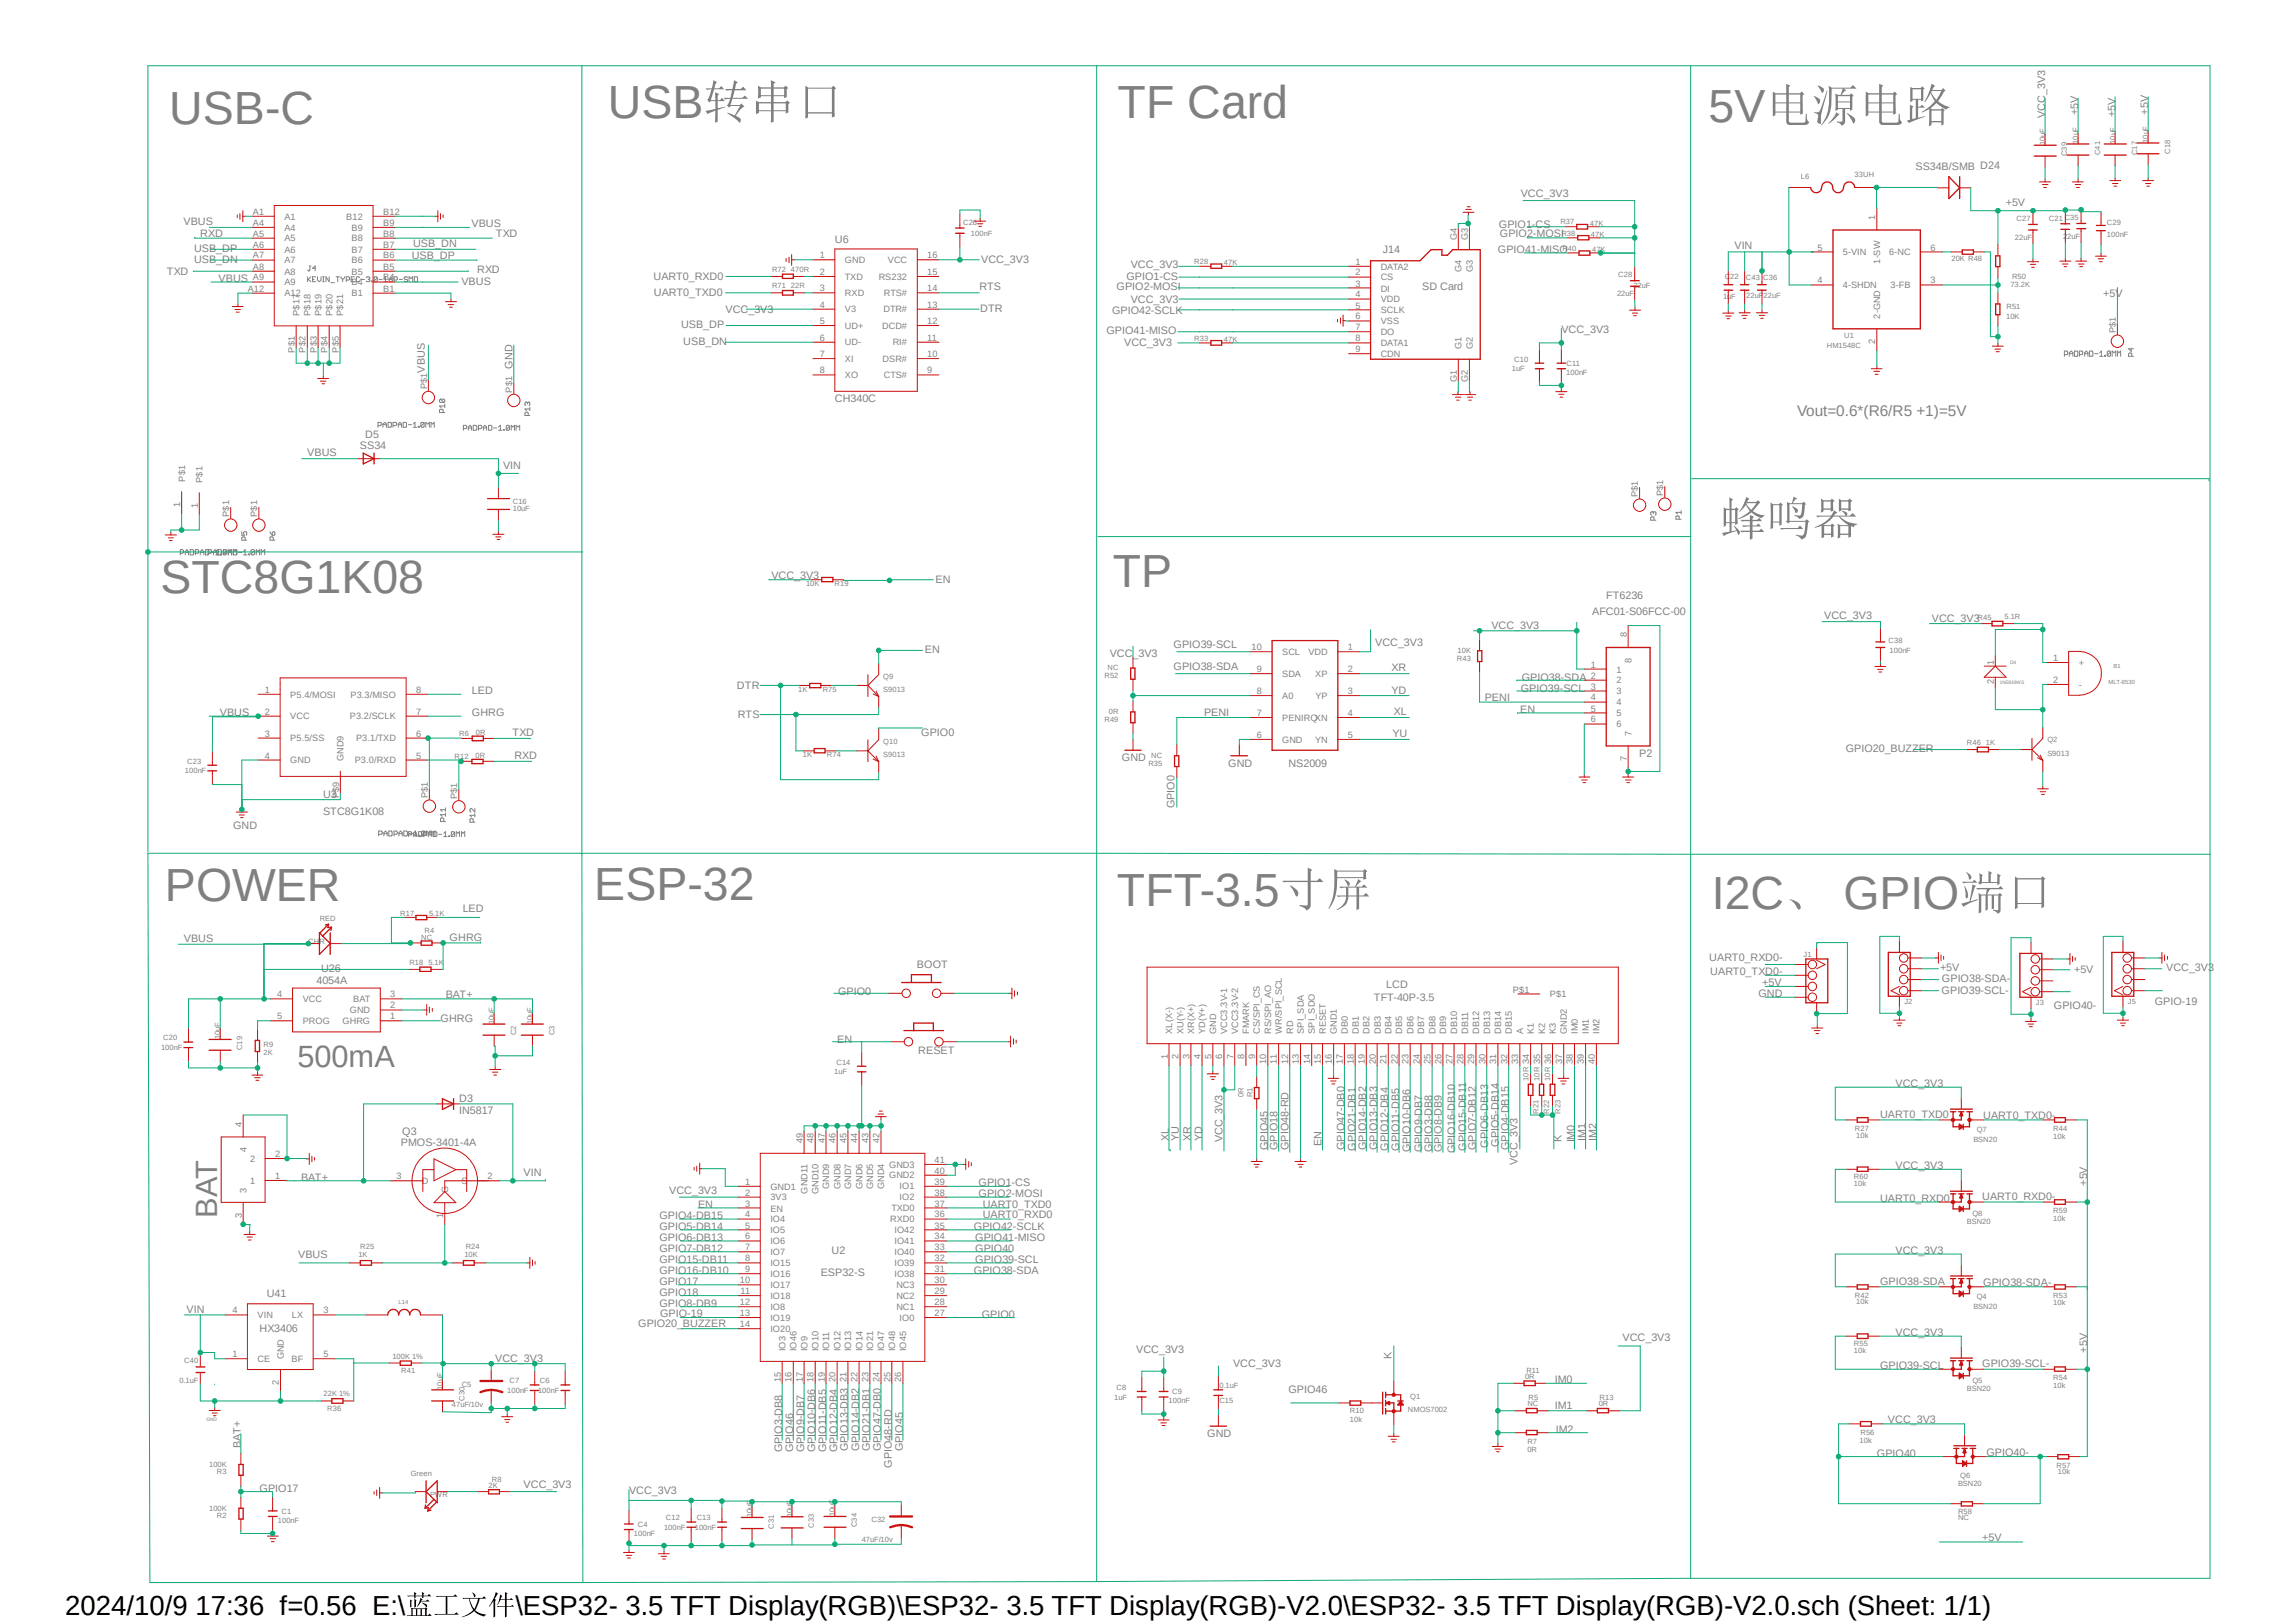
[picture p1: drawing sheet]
<svg xmlns="http://www.w3.org/2000/svg" width="297mm" height="210mm" viewBox="0 0 297 210" stroke-linecap="round" stroke-linejoin="round" font-family="sans-serif">
<defs><g id="words">
<g font-size="6" fill="#808080">
<text x="21.9" y="16">USB-C</text>
<text x="78.6" y="15.3">USB</text>
<text x="144.6" y="15.3">TF Card</text>
<text x="221" y="15.7">5V</text>
<text x="20.7" y="76.8">STC8G1K08</text>
<text x="143.9" y="75.9">TP</text>
<text x="21.3" y="116.6">POWER</text>
<text x="76.9" y="116.5">ESP-32</text>
<text x="144.5" y="117.2">TFT-3.5</text>
<text x="221.4" y="117.6">I2C</text>
<text x="238.5" y="117.6">GPIO</text>
</g>
<g font-size="4" fill="#808080">
<text x="38.5" y="138">500mA</text>
<text x="28.1" y="157.6" transform="rotate(-90 28.1 157.6)">BAT</text>
</g>
<g font-size="3.6">
<text x="8.4" y="208.9">2024/10/9</text>
<text x="25.3" y="208.9">17:36 f=0.56 E:\</text>
<text x="66.7" y="208.9">\ESP32- 3.5 TFT Display(RGB)\ESP32- 3.5 TFT Display(RGB)-V2.0\ESP32- 3.5 TFT Display(RGB)-V2.0.sch (Sheet: 1/1)</text>
</g>
<text font-size="2" fill="#808080" x="232.5" y="53.8">Vout=0.6*(R6/R5 +1)=5V</text>
<g font-size="1.4" fill="#808080">
<text x="264.5" y="15.2" transform="rotate(-90 264.5 15.2)">VCC_3V3</text>
<text x="268.8" y="14.9" transform="rotate(-90 268.8 14.9)">+5V</text>
<text x="273.6" y="15.1" transform="rotate(-90 273.6 15.1)">+5V</text>
<text x="277.9" y="14.8" transform="rotate(-90 277.9 14.8)">+5V</text>
<text x="247.8" y="22">SS34B/SMB D24</text>
<text x="23.7" y="29.1">VBUS</text>
<text x="61" y="29.4">VBUS</text>
<text x="193.9" y="29.5">GPIO1-CS</text>
<text x="196.7" y="25.5">VCC_3V3</text>
<text x="259.5" y="26.7">+5V</text>
<text x="21.6" y="35.5">TXD</text>
<text x="25.1" y="34">USB_DN</text>
<text x="25.1" y="32.6">USB_DP</text>
<text x="25.9" y="30.7">RXD</text>
<text x="53.3" y="33.5">USB_DP</text>
<text x="53.4" y="32">USB_DN</text>
<text x="61.7" y="35.3">RXD</text>
<text x="64.1" y="30.6">TXD</text>
<text x="108" y="31.5">U6</text>
<text x="126.9" y="34.1">VCC_3V3</text>
<text x="146.3" y="34.7">VCC_3V3</text>
<text x="178.9" y="32.7">J14</text>
<text x="193.8" y="32.7">GPIO41-MISO</text>
<text x="194" y="30.6">GPIO2-MOSI</text>
<text x="224.4" y="32.2">VIN</text>
<text x="28.3" y="36.5">VBUS</text>
<text x="59.7" y="36.9">VBUS</text>
<text x="84.5" y="36.2">UART0_RXD0</text>
<text x="84.6" y="38.3">UART0_TXD0</text>
<text x="93.9" y="40.5">VCC_3V3</text>
<text x="126.7" y="37.5">RTS</text>
<text x="126.8" y="40.4">DTR</text>
<text x="143.8" y="40.7">GPIO42-SCLK</text>
<text x="144.4" y="37.5">GPIO2-MOSI</text>
<text x="145.7" y="36.3">GPIO1-CS</text>
<text x="146.3" y="39.2">VCC_3V3</text>
<text x="184" y="37.5">SD Card</text>
<text x="272.1" y="38.4">+5V</text>
<text x="66.3" y="47.7" transform="rotate(-90 66.3 47.7)">GND</text>
<text x="88.1" y="42.5">USB_DP</text>
<text x="88.4" y="44.6">USB_DN</text>
<text x="143.1" y="43.2">GPIO41-MISO</text>
<text x="145.4" y="44.8">VCC_3V3</text>
<text x="202" y="43.1">VCC_3V3</text>
<text x="54.9" y="48.2" transform="rotate(-90 54.9 48.2)">VBUS</text>
<text x="108" y="52.1">CH340C</text>
<text x="39.8" y="59.1">VBUS</text>
<text x="46.6" y="58.1">SS34</text>
<text x="47.2" y="56.7">D5</text>
<text x="65.1" y="60.7">VIN</text>
<text x="99.8" y="75">VCC_3V3</text>
<text x="121" y="75.4">EN</text>
<text x="207.8" y="77.5">FT6236</text>
<text x="151.8" y="83.9">GPIO39-SCL</text>
<text x="177.9" y="83.6">VCC_3V3</text>
<text x="192.9" y="81.4">VCC_3V3</text>
<text x="206" y="79.6">AFC01-S06FCC-00</text>
<text x="236" y="80.1">VCC_3V3</text>
<text x="249.9" y="80.5">VCC_3V3</text>
<text x="61" y="89.8">LED</text>
<text x="95.3" y="89.2">DTR</text>
<text x="119.6" y="84.5">EN</text>
<text x="143.6" y="85">VCC_3V3</text>
<text x="151.8" y="86.7">GPIO38-SDA</text>
<text x="180" y="86.9">XR</text>
<text x="180" y="89.8">YD</text>
<text x="196.7" y="89.6">GPIO39-SCL</text>
<text x="196.8" y="88.1">GPIO38-SDA</text>
<text x="28.4" y="92.7">VBUS</text>
<text x="61" y="92.7">GHRG</text>
<text x="66.3" y="95.2">TXD</text>
<text x="95.5" y="92.9">RTS</text>
<text x="119.2" y="95.2">GPIO0</text>
<text x="155.7" y="92.7">PENI</text>
<text x="180.1" y="95.4">YU</text>
<text x="180.3" y="92.5">XL</text>
<text x="192.1" y="90.8">PENI</text>
<text x="196.6" y="92.2">EN</text>
<text x="66.5" y="98.2">RXD</text>
<text x="145.1" y="98.5">GND</text>
<text x="158.9" y="99.2">GND</text>
<text x="166.7" y="99.2">NS2009</text>
<text x="212" y="97.9">P2</text>
<text x="238.8" y="97.3">GPIO20_BUZZER</text>
<text x="30.1" y="107.3">GND</text>
<text x="41.8" y="105.5">STC8G1K08</text>
<text x="41.8" y="103.3">U3</text>
<text x="151.9" y="104.6" transform="rotate(-90 151.9 104.6)">GPIO0</text>
<text x="59.9" y="118">LED</text>
<text x="23.8" y="121.9">VBUS</text>
<text x="41.5" y="125.8">U26</text>
<text x="58.2" y="121.8">GHRG</text>
<text x="118.6" y="125.3">BOOT</text>
<text x="221.1" y="124.3">UART0_RXD0-</text>
<text x="251" y="125.7">+5V</text>
<text x="268.3" y="125.9">+5V</text>
<text x="280.2" y="125.7">VCC_3V3</text>
<text x="40.9" y="127.4">4054A</text>
<text x="57.7" y="129.1">BAT+</text>
<text x="108.4" y="128.7">GPIO0</text>
<text x="177.7" y="129.5">TFT-40P-3.5</text>
<text x="179.3" y="127.8">LCD</text>
<text x="221.2" y="126.2">UART0_TXD0-</text>
<text x="227.5" y="129">GND</text>
<text x="228" y="127.6">+5V</text>
<text x="251.2" y="128.6">GPIO39-SCL-</text>
<text x="251.2" y="127">GPIO38-SDA-</text>
<text x="265.7" y="130.6">GPIO40-</text>
<text x="278.7" y="130">GPIO-19</text>
<text x="57" y="132.2">GHRG</text>
<text x="108.3" y="134.9">EN</text>
<text x="118.8" y="136.4">RESET</text>
<text x="59.4" y="142.6">D3</text>
<text x="245.2" y="140.7">VCC_3V3</text>
<text x="51.9" y="148.3">PMOS-3401-4A</text>
<text x="52" y="146.8">Q3</text>
<text x="59.4" y="144.1">IN5817</text>
<text x="151.2" y="147.7" transform="rotate(-90 151.2 147.7)">XL</text>
<text x="152.5" y="147.7" transform="rotate(-90 152.5 147.7)">YU</text>
<text x="154.1" y="147.7" transform="rotate(-90 154.1 147.7)">XR</text>
<text x="155.5" y="147.7" transform="rotate(-90 155.5 147.7)">YD</text>
<text x="158.2" y="147.8" transform="rotate(-90 158.2 147.8)">VCC_3V3</text>
<text x="164" y="148.8" transform="rotate(-90 164 148.8)">GPIO45</text>
<text x="165.3" y="148.8" transform="rotate(-90 165.3 148.8)">GPIO18</text>
<text x="166.7" y="148.8" transform="rotate(-90 166.7 148.8)">GPIO48-RD</text>
<text x="170.9" y="148.3" transform="rotate(-90 170.9 148.3)">EN</text>
<text x="173.9" y="148.8" transform="rotate(-90 173.9 148.8)">GPIO47-DB0</text>
<text x="175.3" y="148.9" transform="rotate(-90 175.3 148.9)">GPIO21-DB1</text>
<text x="176.7" y="148.8" transform="rotate(-90 176.7 148.8)">GPIO14-DB2</text>
<text x="178.1" y="148.8" transform="rotate(-90 178.1 148.8)">GPIO13-DB3</text>
<text x="179.6" y="148.9" transform="rotate(-90 179.6 148.9)">GPIO12-DB4</text>
<text x="181" y="148.9" transform="rotate(-90 181 148.9)">GPIO11-DB5</text>
<text x="182.4" y="149.1" transform="rotate(-90 182.4 149.1)">GPIO10-DB6</text>
<text x="184" y="149.1" transform="rotate(-90 184 149.1)">GPIO9-DB7</text>
<text x="185.3" y="149.1" transform="rotate(-90 185.3 149.1)">GPIO3-DB8</text>
<text x="186.5" y="149.1" transform="rotate(-90 186.5 149.1)">GPIO8-DB9</text>
<text x="188.2" y="149.2" transform="rotate(-90 188.2 149.2)">GPIO16-DB10</text>
<text x="189.7" y="148.9" transform="rotate(-90 189.7 148.9)">GPIO15-DB11</text>
<text x="190.9" y="148.8" transform="rotate(-90 190.9 148.8)">GPIO7-DB12</text>
<text x="192.5" y="148.5" transform="rotate(-90 192.5 148.5)">GPIO6-DB13</text>
<text x="193.9" y="148.4" transform="rotate(-90 193.9 148.4)">GPIO5-DB14</text>
<text x="195.2" y="148.8" transform="rotate(-90 195.2 148.8)">GPIO4-DB15</text>
<text x="202" y="147.8" transform="rotate(-90 202 147.8)">K</text>
<text x="203.7" y="147.8" transform="rotate(-90 203.7 147.8)">IM0</text>
<text x="205.1" y="147.7" transform="rotate(-90 205.1 147.7)">IM1</text>
<text x="206.5" y="147.7" transform="rotate(-90 206.5 147.7)">IM2</text>
<text x="243.2" y="144.6">UART0_TXD0</text>
<text x="256.5" y="144.8">UART0_TXD0-</text>
<text x="38.9" y="152.8">BAT+</text>
<text x="67.7" y="152.2">VIN</text>
<text x="86.6" y="154.5">VCC_3V3</text>
<text x="126.6" y="154.9">GPIO2-MOSI</text>
<text x="126.6" y="153.5">GPIO1-CS</text>
<text x="196.3" y="150.8" transform="rotate(-90 196.3 150.8)">VCC_3V3</text>
<text x="243.2" y="155.5">UART0_RXD0</text>
<text x="245.2" y="151.3">VCC_3V3</text>
<text x="256.4" y="155.2">UART0_RXD0-</text>
<text x="270" y="153.4" transform="rotate(-90 270 153.4)">+5V</text>
<text x="85.3" y="157.7">GPIO4-DB15</text>
<text x="85.3" y="159.1">GPIO5-DB14</text>
<text x="85.3" y="160.6">GPIO6-DB13</text>
<text x="85.3" y="162">GPIO7-DB12</text>
<text x="90.3" y="156.3">EN</text>
<text x="126" y="159.1">GPIO42-SCLK</text>
<text x="126.2" y="162">GPIO40</text>
<text x="126.2" y="160.6">GPIO41-MISO</text>
<text x="127.1" y="156.3">UART0_TXD0</text>
<text x="127.1" y="157.6">UART0_RXD0</text>
<text x="34.5" y="167.9">U41</text>
<text x="38.6" y="162.8">VBUS</text>
<text x="85.3" y="163.4">GPIO15-DB11</text>
<text x="85.3" y="164.8">GPIO16-DB10</text>
<text x="85.3" y="166.2">GPIO17</text>
<text x="85.3" y="167.6">GPIO18</text>
<text x="106.2" y="165.1">ESP32-S</text>
<text x="107.6" y="162.3">U2</text>
<text x="126" y="164.8">GPIO38-SDA</text>
<text x="126.2" y="163.4">GPIO39-SCL</text>
<text x="243.2" y="166.2">GPIO38-SDA</text>
<text x="245.2" y="162.3">VCC_3V3</text>
<text x="256.5" y="166.4">GPIO38-SDA-</text>
<text x="24.1" y="169.8">VIN</text>
<text x="33.6" y="172.3">HX3406</text>
<text x="82.5" y="171.7">GPIO20_BUZZER</text>
<text x="85.3" y="169.1">GPIO8-DB9</text>
<text x="85.4" y="170.4">GPIO-19</text>
<text x="127" y="170.5">GPIO0</text>
<text x="209.9" y="173.5">VCC_3V3</text>
<text x="245.2" y="172.9">VCC_3V3</text>
<text x="64.1" y="176.3">VCC_3V3</text>
<text x="147" y="175">VCC_3V3</text>
<text x="159.5" y="176.9">VCC_3V3</text>
<text x="180" y="175.9" transform="rotate(-90 180 175.9)">K</text>
<text x="201.1" y="179">IM0</text>
<text x="243.2" y="177.2">GPIO39-SCL</text>
<text x="256.4" y="176.9">GPIO39-SCL-</text>
<text x="270" y="175" transform="rotate(-90 270 175)">+5V</text>
<text x="156.2" y="185.9">GND</text>
<text x="166.7" y="180.3">GPIO46</text>
<text x="201.1" y="182.4">IM1</text>
<text x="201.3" y="185.4">IM2</text>
<text x="244.2" y="184.1">VCC_3V3</text>
<text x="31.2" y="187.4" transform="rotate(-90 31.2 187.4)">BAT+</text>
<text x="101.2" y="187.9" transform="rotate(-90 101.2 187.9)">GPIO3-DB8</text>
<text x="102.6" y="187.9" transform="rotate(-90 102.6 187.9)">GPIO46</text>
<text x="104" y="187.9" transform="rotate(-90 104 187.9)">GPIO9-DB7</text>
<text x="105.5" y="187.9" transform="rotate(-90 105.5 187.9)">GPIO10-DB6</text>
<text x="106.8" y="187.9" transform="rotate(-90 106.8 187.9)">GPIO11-DB5</text>
<text x="108.3" y="187.9" transform="rotate(-90 108.3 187.9)">GPIO12-DB4</text>
<text x="109.7" y="187.8" transform="rotate(-90 109.7 187.8)">GPIO13-DB3</text>
<text x="111.1" y="187.8" transform="rotate(-90 111.1 187.8)">GPIO14-DB2</text>
<text x="112.5" y="187.8" transform="rotate(-90 112.5 187.8)">GPIO21-DB1</text>
<text x="114" y="187.8" transform="rotate(-90 114 187.8)">GPIO47-DB0</text>
<text x="115.4" y="189.9" transform="rotate(-90 115.4 189.9)">GPIO48-RD</text>
<text x="116.8" y="187.8" transform="rotate(-90 116.8 187.8)">GPIO45</text>
<text x="242.8" y="188.5">GPIO40</text>
<text x="257" y="188.3">GPIO40-</text>
<text x="33.6" y="193">GPIO17</text>
<text x="67.7" y="192.6">VCC_3V3</text>
<text x="81.4" y="193.3">VCC_3V3</text>
<text x="256.4" y="199.4">+5V</text>
</g>
<g font-size="1.2" fill="#808080">
<text x="32.7" y="27.8">A1</text>
<text x="32.7" y="29.2">A4</text>
<text x="36.8" y="28.4">A1</text>
<text x="36.8" y="29.8">A4</text>
<text x="44.8" y="28.4">B12</text>
<text x="45.5" y="29.8">B9</text>
<text x="49.6" y="29.2">B9</text>
<text x="49.6" y="27.8">B12</text>
<text x="242.6" y="28.5" transform="rotate(-90 242.6 28.5)">1</text>
<text x="32.7" y="30.6">A5</text>
<text x="32.7" y="32">A6</text>
<text x="32.7" y="33.4">A7</text>
<text x="32.7" y="34.9">A8</text>
<text x="36.8" y="31.2">A5</text>
<text x="36.8" y="32.7">A6</text>
<text x="36.8" y="34.1">A7</text>
<text x="36.8" y="35.5">A8</text>
<text x="45.5" y="35.5">B5</text>
<text x="45.5" y="34.1">B6</text>
<text x="45.5" y="32.7">B7</text>
<text x="45.5" y="31.2">B8</text>
<text x="49.6" y="34.9">B5</text>
<text x="49.6" y="33.4">B6</text>
<text x="49.6" y="32">B7</text>
<text x="49.6" y="30.6">B8</text>
<text x="106" y="33.4">1</text>
<text x="106" y="35.6">2</text>
<text x="109.3" y="34.1">GND</text>
<text x="114.9" y="34">VCC</text>
<text x="119.9" y="35.6">15</text>
<text x="119.9" y="33.4">16</text>
<text x="175.3" y="34.2">1</text>
<text x="175.3" y="35.6">2</text>
<text x="178.6" y="34.9">DATA2</text>
<text x="188.5" y="31" transform="rotate(-90 188.5 31)">G4</text>
<text x="189.1" y="35.2" transform="rotate(-90 189.1 35.2)">G4</text>
<text x="189.9" y="31" transform="rotate(-90 189.9 31)">G3</text>
<text x="190.5" y="35.2" transform="rotate(-90 190.5 35.2)">G3</text>
<text x="235.1" y="32.4">5</text>
<text x="238.4" y="33">5-VIN</text>
<text x="243.2" y="34.1" transform="rotate(-90 243.2 34.1)">1-SW</text>
<text x="244.4" y="33">6-NC</text>
<text x="249.7" y="32.4">6</text>
<text x="32" y="37.7">A12</text>
<text x="32.7" y="36.3">A9</text>
<text x="36.8" y="36.9">A9</text>
<text x="36.8" y="38.4">A12</text>
<text x="38.7" y="40.9" transform="rotate(-90 38.7 40.9)">P$17</text>
<text x="40.2" y="40.9" transform="rotate(-90 40.2 40.9)">P$18</text>
<text x="41.6" y="40.9" transform="rotate(-90 41.6 40.9)">P$19</text>
<text x="43" y="40.9" transform="rotate(-90 43 40.9)">P$20</text>
<text x="44.4" y="40.9" transform="rotate(-90 44.4 40.9)">P$21</text>
<text x="45.5" y="38.4">B1</text>
<text x="45.5" y="36.9">B4</text>
<text x="49.6" y="37.7">B1</text>
<text x="49.6" y="36.3">B4</text>
<text x="106" y="37.7">3</text>
<text x="106" y="39.8">4</text>
<text x="106" y="42">5</text>
<text x="109.3" y="36.2">TXD</text>
<text x="109.3" y="38.3">RXD</text>
<text x="109.3" y="40.4">V3</text>
<text x="113.7" y="36.2">RS232</text>
<text x="114.3" y="40.4">DTR#</text>
<text x="114.3" y="38.3">RTS#</text>
<text x="119.9" y="42">12</text>
<text x="119.9" y="39.8">13</text>
<text x="119.9" y="37.7">14</text>
<text x="175.3" y="37.1">3</text>
<text x="175.3" y="38.5">4</text>
<text x="175.3" y="39.9">5</text>
<text x="175.3" y="41.3">6</text>
<text x="178.6" y="36.3">CS</text>
<text x="178.6" y="37.7">DI</text>
<text x="178.6" y="39.1">VDD</text>
<text x="178.6" y="40.6">SCLK</text>
<text x="178.6" y="42">VSS</text>
<text x="235.1" y="36.7">4</text>
<text x="238.4" y="37.3">4-SHDN</text>
<text x="243.2" y="41.2" transform="rotate(-90 243.2 41.2)">2-GND</text>
<text x="244.6" y="37.3">3-FB</text>
<text x="249.7" y="36.7">3</text>
<text x="38.1" y="45.6" transform="rotate(-90 38.1 45.6)">P$1</text>
<text x="39.5" y="45.6" transform="rotate(-90 39.5 45.6)">P$2</text>
<text x="41" y="45.6" transform="rotate(-90 41 45.6)">P$3</text>
<text x="42.4" y="45.6" transform="rotate(-90 42.4 45.6)">P$4</text>
<text x="43.8" y="45.6" transform="rotate(-90 43.8 45.6)">P$5</text>
<text x="106" y="44.1">6</text>
<text x="106" y="46.2">7</text>
<text x="109.3" y="42.5">UD+</text>
<text x="109.3" y="44.7">UD-</text>
<text x="109.3" y="46.8">XI</text>
<text x="114.1" y="42.5">DCD#</text>
<text x="114.2" y="46.8">DSR#</text>
<text x="115.5" y="44.7">RI#</text>
<text x="119.9" y="46.2">10</text>
<text x="119.9" y="44.1">11</text>
<text x="175.3" y="42.8">7</text>
<text x="175.3" y="44.2">8</text>
<text x="175.3" y="45.6">9</text>
<text x="178.6" y="43.3">DO</text>
<text x="178.6" y="44.8">DATA1</text>
<text x="178.6" y="46.2">CDN</text>
<text x="189.1" y="45.2" transform="rotate(-90 189.1 45.2)">G1</text>
<text x="190.5" y="45.2" transform="rotate(-90 190.5 45.2)">G2</text>
<text x="242.6" y="44.5" transform="rotate(-90 242.6 44.5)">2</text>
<text x="273.7" y="43.1" transform="rotate(-90 273.7 43.1)">P$1</text>
<text x="55.2" y="50.4" transform="rotate(-90 55.2 50.4)">P$1</text>
<text x="66.3" y="50.8" transform="rotate(-90 66.3 50.8)">P$1</text>
<text x="106" y="48.3">8</text>
<text x="109.3" y="48.9">XO</text>
<text x="114.3" y="48.9">CTS#</text>
<text x="119.9" y="48.3">9</text>
<text x="188.5" y="49.4" transform="rotate(-90 188.5 49.4)">G1</text>
<text x="189.9" y="49.4" transform="rotate(-90 189.9 49.4)">G2</text>
<text x="23.3" y="65.6" transform="rotate(-90 23.3 65.6)">1</text>
<text x="24" y="62.3" transform="rotate(-90 24 62.3)">P$1</text>
<text x="25.6" y="65.7" transform="rotate(-90 25.6 65.7)">1</text>
<text x="26.2" y="62.5" transform="rotate(-90 26.2 62.5)">P$1</text>
<text x="211.9" y="64.3" transform="rotate(-90 211.9 64.3)">P$1</text>
<text x="215.1" y="64.2" transform="rotate(-90 215.1 64.2)">P$1</text>
<text x="29.6" y="66.9" transform="rotate(-90 29.6 66.9)">P$1</text>
<text x="33.3" y="66.9" transform="rotate(-90 33.3 66.9)">P$1</text>
<text x="210.4" y="82.5" transform="rotate(-90 210.4 82.5)">8</text>
<text x="34.2" y="89.7">1</text>
<text x="53.8" y="89.7">8</text>
<text x="161.9" y="84.1">10</text>
<text x="162.6" y="89.8">8</text>
<text x="162.6" y="87">9</text>
<text x="165.9" y="87.6">SDA</text>
<text x="165.9" y="84.8">SCL</text>
<text x="169.2" y="84.8">VDD</text>
<text x="170.1" y="87.6">XP</text>
<text x="174.4" y="84.1">1</text>
<text x="174.4" y="87">2</text>
<text x="174.4" y="89.8">3</text>
<text x="205.8" y="86.4">1</text>
<text x="205.8" y="87.8">2</text>
<text x="205.8" y="89.2">3</text>
<text x="209.1" y="87">1</text>
<text x="209.1" y="88.4">2</text>
<text x="209.1" y="89.8">3</text>
<text x="211" y="85.7" transform="rotate(-90 211 85.7)">8</text>
<text x="257.9" y="88.5" transform="rotate(-90 257.9 88.5)">2</text>
<text x="257.9" y="86" transform="rotate(-90 257.9 86)">1</text>
<text x="265.6" y="85.5">1</text>
<text x="265.6" y="88.3">2</text>
<text x="268.9" y="86.1">+</text>
<text x="268.9" y="89">-</text>
<text x="34.2" y="92.5">2</text>
<text x="34.2" y="95.3">3</text>
<text x="37.5" y="90.3">P5.4/MOSI</text>
<text x="37.5" y="93.1">VCC</text>
<text x="37.5" y="95.9">P5.5/SS</text>
<text x="45.3" y="93.1">P3.2/SCLK</text>
<text x="45.3" y="90.3">P3.3/MISO</text>
<text x="46.1" y="95.9">P3.1/TXD</text>
<text x="53.8" y="95.3">6</text>
<text x="53.8" y="92.5">7</text>
<text x="162.6" y="95.5">6</text>
<text x="162.6" y="92.6">7</text>
<text x="165.9" y="93.3">PENIRQXN</text>
<text x="165.9" y="90.4">A0</text>
<text x="170.2" y="90.4">YP</text>
<text x="174.4" y="92.6">4</text>
<text x="174.4" y="95.5">5</text>
<text x="205.8" y="90.6">4</text>
<text x="205.8" y="92.1">5</text>
<text x="205.8" y="93.5">6</text>
<text x="209.1" y="91.3">4</text>
<text x="209.1" y="92.7">5</text>
<text x="209.1" y="94.1">6</text>
<text x="211" y="95.2" transform="rotate(-90 211 95.2)">7</text>
<text x="34.2" y="98.2">4</text>
<text x="37.5" y="98.8">GND</text>
<text x="44.4" y="98.5" transform="rotate(-90 44.4 98.5)">GND9</text>
<text x="45.9" y="98.8">P3.0/RXD</text>
<text x="53.8" y="98.2">5</text>
<text x="165.9" y="96.1">GND</text>
<text x="170.1" y="96.1">YN</text>
<text x="210.4" y="98.5" transform="rotate(-90 210.4 98.5)">7</text>
<text x="43.9" y="103.3" transform="rotate(-90 43.9 103.3)">P$9</text>
<text x="55.3" y="103.3" transform="rotate(-90 55.3 103.3)">P$1</text>
<text x="59.1" y="103.4" transform="rotate(-90 59.1 103.4)">P$1</text>
<text x="35.9" y="129">4</text>
<text x="35.9" y="131.9">5</text>
<text x="39.2" y="129.7">VCC</text>
<text x="45.3" y="131.1">GND</text>
<text x="45.7" y="129.7">BAT</text>
<text x="50.5" y="131.9">1</text>
<text x="50.5" y="130.5">2</text>
<text x="50.5" y="129">3</text>
<text x="195.7" y="128.4">P$1</text>
<text x="200.5" y="129">P$1</text>
<text x="39.2" y="132.5">PROG</text>
<text x="44.3" y="132.5">GHRG</text>
<text x="151" y="137" transform="rotate(-90 151 137)">1</text>
<text x="151.6" y="133.8" transform="rotate(-90 151.6 133.8)">XL(X-)</text>
<text x="152.4" y="137" transform="rotate(-90 152.4 137)">2</text>
<text x="153.1" y="133.8" transform="rotate(-90 153.1 133.8)">XU(Y-)</text>
<text x="153.9" y="137" transform="rotate(-90 153.9 137)">3</text>
<text x="154.5" y="133.8" transform="rotate(-90 154.5 133.8)">XR(X+)</text>
<text x="155.3" y="137" transform="rotate(-90 155.3 137)">4</text>
<text x="155.9" y="133.8" transform="rotate(-90 155.9 133.8)">YD(Y+)</text>
<text x="156.7" y="137" transform="rotate(-90 156.7 137)">5</text>
<text x="157.3" y="133.8" transform="rotate(-90 157.3 133.8)">GND</text>
<text x="158.1" y="137" transform="rotate(-90 158.1 137)">6</text>
<text x="158.7" y="133.8" transform="rotate(-90 158.7 133.8)">VCC3.3V-1</text>
<text x="159.6" y="137" transform="rotate(-90 159.6 137)">7</text>
<text x="160.1" y="133.8" transform="rotate(-90 160.1 133.8)">VCC3.3V-2</text>
<text x="161" y="137" transform="rotate(-90 161 137)">8</text>
<text x="161.6" y="133.8" transform="rotate(-90 161.6 133.8)">FMARK</text>
<text x="162.3" y="137" transform="rotate(-90 162.3 137)">9</text>
<text x="163" y="133.8" transform="rotate(-90 163 133.8)">CS/SPI_CS</text>
<text x="163.8" y="137.7" transform="rotate(-90 163.8 137.7)">10</text>
<text x="164.4" y="133.8" transform="rotate(-90 164.4 133.8)">RS/SPI_AO</text>
<text x="165.2" y="137.6" transform="rotate(-90 165.2 137.6)">11</text>
<text x="165.8" y="133.8" transform="rotate(-90 165.8 133.8)">WR/SPI_SCL</text>
<text x="166.6" y="137.7" transform="rotate(-90 166.6 137.7)">12</text>
<text x="167.3" y="133.8" transform="rotate(-90 167.3 133.8)">RD</text>
<text x="168" y="137.7" transform="rotate(-90 168 137.7)">13</text>
<text x="168.7" y="133.8" transform="rotate(-90 168.7 133.8)">SPI_SDA</text>
<text x="169.5" y="137.7" transform="rotate(-90 169.5 137.7)">14</text>
<text x="170.1" y="133.8" transform="rotate(-90 170.1 133.8)">SPI_SDO</text>
<text x="170.9" y="137.7" transform="rotate(-90 170.9 137.7)">15</text>
<text x="171.5" y="133.8" transform="rotate(-90 171.5 133.8)">RESET</text>
<text x="172.3" y="137.7" transform="rotate(-90 172.3 137.7)">16</text>
<text x="172.9" y="133.8" transform="rotate(-90 172.9 133.8)">GND1</text>
<text x="173.7" y="137.7" transform="rotate(-90 173.7 137.7)">17</text>
<text x="174.3" y="133.8" transform="rotate(-90 174.3 133.8)">DB0</text>
<text x="175.1" y="137.7" transform="rotate(-90 175.1 137.7)">18</text>
<text x="175.8" y="133.8" transform="rotate(-90 175.8 133.8)">DB1</text>
<text x="176.5" y="137.7" transform="rotate(-90 176.5 137.7)">19</text>
<text x="177.2" y="133.8" transform="rotate(-90 177.2 133.8)">DB2</text>
<text x="178" y="137.7" transform="rotate(-90 178 137.7)">20</text>
<text x="178.6" y="133.8" transform="rotate(-90 178.6 133.8)">DB3</text>
<text x="179.4" y="137.7" transform="rotate(-90 179.4 137.7)">21</text>
<text x="180" y="133.8" transform="rotate(-90 180 133.8)">DB4</text>
<text x="180.8" y="137.7" transform="rotate(-90 180.8 137.7)">22</text>
<text x="181.4" y="133.8" transform="rotate(-90 181.4 133.8)">DB5</text>
<text x="182.2" y="137.7" transform="rotate(-90 182.2 137.7)">23</text>
<text x="182.8" y="133.8" transform="rotate(-90 182.8 133.8)">DB6</text>
<text x="183.6" y="137.7" transform="rotate(-90 183.6 137.7)">24</text>
<text x="184.2" y="133.8" transform="rotate(-90 184.2 133.8)">DB7</text>
<text x="185" y="137.7" transform="rotate(-90 185 137.7)">25</text>
<text x="185.7" y="133.8" transform="rotate(-90 185.7 133.8)">DB8</text>
<text x="186.5" y="137.7" transform="rotate(-90 186.5 137.7)">26</text>
<text x="187.1" y="133.8" transform="rotate(-90 187.1 133.8)">DB9</text>
<text x="187.9" y="137.7" transform="rotate(-90 187.9 137.7)">27</text>
<text x="188.5" y="133.8" transform="rotate(-90 188.5 133.8)">DB10</text>
<text x="189.3" y="137.7" transform="rotate(-90 189.3 137.7)">28</text>
<text x="189.9" y="133.8" transform="rotate(-90 189.9 133.8)">DB11</text>
<text x="190.7" y="137.7" transform="rotate(-90 190.7 137.7)">29</text>
<text x="191.3" y="133.8" transform="rotate(-90 191.3 133.8)">DB12</text>
<text x="192.2" y="137.7" transform="rotate(-90 192.2 137.7)">30</text>
<text x="192.7" y="133.8" transform="rotate(-90 192.7 133.8)">DB13</text>
<text x="193.5" y="137.7" transform="rotate(-90 193.5 137.7)">31</text>
<text x="194.2" y="133.8" transform="rotate(-90 194.2 133.8)">DB14</text>
<text x="195" y="137.7" transform="rotate(-90 195 137.7)">32</text>
<text x="195.6" y="133.8" transform="rotate(-90 195.6 133.8)">DB15</text>
<text x="196.4" y="137.7" transform="rotate(-90 196.4 137.7)">33</text>
<text x="197" y="133.8" transform="rotate(-90 197 133.8)">A</text>
<text x="197.8" y="137.7" transform="rotate(-90 197.8 137.7)">34</text>
<text x="198.4" y="133.8" transform="rotate(-90 198.4 133.8)">K1</text>
<text x="199.2" y="137.7" transform="rotate(-90 199.2 137.7)">35</text>
<text x="199.9" y="133.8" transform="rotate(-90 199.9 133.8)">K2</text>
<text x="200.7" y="137.7" transform="rotate(-90 200.7 137.7)">36</text>
<text x="201.3" y="133.8" transform="rotate(-90 201.3 133.8)">K3</text>
<text x="202.1" y="137.7" transform="rotate(-90 202.1 137.7)">37</text>
<text x="202.7" y="133.8" transform="rotate(-90 202.7 133.8)">GND2</text>
<text x="203.5" y="137.7" transform="rotate(-90 203.5 137.7)">38</text>
<text x="204.1" y="133.8" transform="rotate(-90 204.1 133.8)">IM0</text>
<text x="204.9" y="137.7" transform="rotate(-90 204.9 137.7)">39</text>
<text x="205.5" y="133.8" transform="rotate(-90 205.5 133.8)">IM1</text>
<text x="206.3" y="137.7" transform="rotate(-90 206.3 137.7)">40</text>
<text x="206.9" y="133.8" transform="rotate(-90 206.9 133.8)">IM2</text>
<text x="31.3" y="145.8" transform="rotate(-90 31.3 145.8)">4</text>
<text x="31.9" y="149.1" transform="rotate(-90 31.9 149.1)">4</text>
<text x="35.6" y="149.7">2</text>
<text x="103.8" y="147.9" transform="rotate(-90 103.8 147.9)">49</text>
<text x="105.2" y="147.9" transform="rotate(-90 105.2 147.9)">48</text>
<text x="106.7" y="147.9" transform="rotate(-90 106.7 147.9)">47</text>
<text x="108.1" y="147.9" transform="rotate(-90 108.1 147.9)">46</text>
<text x="109.5" y="147.9" transform="rotate(-90 109.5 147.9)">45</text>
<text x="110.9" y="147.9" transform="rotate(-90 110.9 147.9)">44</text>
<text x="112.4" y="147.9" transform="rotate(-90 112.4 147.9)">43</text>
<text x="113.7" y="147.9" transform="rotate(-90 113.7 147.9)">42</text>
<text x="31.9" y="154.3" transform="rotate(-90 31.9 154.3)">3</text>
<text x="32.3" y="153.2">1</text>
<text x="32.3" y="150.3">2</text>
<text x="35.6" y="152.6">1</text>
<text x="51.3" y="152.6">3</text>
<text x="54.6" y="153.2">D</text>
<text x="58" y="154.3" transform="rotate(-90 58 154.3)">G</text>
<text x="59.7" y="153.2">S</text>
<text x="63.1" y="152.6">2</text>
<text x="96.4" y="153.3">1</text>
<text x="96.4" y="154.7">2</text>
<text x="99.7" y="153.9">GND1</text>
<text x="99.7" y="155.3">3V3</text>
<text x="104.4" y="154.4" transform="rotate(-90 104.4 154.4)">GND11</text>
<text x="105.9" y="154.5" transform="rotate(-90 105.9 154.5)">GND10</text>
<text x="107.3" y="153.8" transform="rotate(-90 107.3 153.8)">GND9</text>
<text x="108.7" y="153.8" transform="rotate(-90 108.7 153.8)">GND8</text>
<text x="110.1" y="153.8" transform="rotate(-90 110.1 153.8)">GND7</text>
<text x="111.5" y="153.8" transform="rotate(-90 111.5 153.8)">GND6</text>
<text x="112.9" y="153.8" transform="rotate(-90 112.9 153.8)">GND5</text>
<text x="114.4" y="153.8" transform="rotate(-90 114.4 153.8)">GND4</text>
<text x="115" y="152.5">GND2</text>
<text x="115" y="151.1">GND3</text>
<text x="116.4" y="155.3">IO2</text>
<text x="116.4" y="153.9">IO1</text>
<text x="120.9" y="154.7">38</text>
<text x="120.9" y="153.3">39</text>
<text x="120.9" y="151.8">40</text>
<text x="120.9" y="150.5">41</text>
<text x="31.3" y="157.6" transform="rotate(-90 31.3 157.6)">3</text>
<text x="57.3" y="157.6" transform="rotate(-90 57.3 157.6)">1</text>
<text x="96.4" y="156.1">3</text>
<text x="96.4" y="157.5">4</text>
<text x="96.4" y="159">5</text>
<text x="96.4" y="160.4">6</text>
<text x="96.4" y="161.8">7</text>
<text x="99.7" y="156.8">EN</text>
<text x="99.7" y="158.2">IO4</text>
<text x="99.7" y="159.6">IO5</text>
<text x="99.7" y="161">IO6</text>
<text x="115.1" y="158.2">RXD0</text>
<text x="115.3" y="156.7">TXD0</text>
<text x="115.7" y="161">IO41</text>
<text x="115.7" y="159.6">IO42</text>
<text x="120.9" y="161.8">33</text>
<text x="120.9" y="160.4">34</text>
<text x="120.9" y="159">35</text>
<text x="120.9" y="157.5">36</text>
<text x="120.9" y="156.1">37</text>
<text x="95.7" y="166">10</text>
<text x="95.8" y="167.5">11</text>
<text x="96.4" y="163.2">8</text>
<text x="96.4" y="164.6">9</text>
<text x="99.7" y="162.4">IO7</text>
<text x="99.7" y="163.8">IO15</text>
<text x="99.7" y="165.2">IO16</text>
<text x="99.7" y="166.7">IO17</text>
<text x="115.7" y="165.2">IO38</text>
<text x="115.7" y="163.8">IO39</text>
<text x="115.7" y="162.4">IO40</text>
<text x="116" y="166.7">NC3</text>
<text x="120.9" y="167.5">29</text>
<text x="120.9" y="166">30</text>
<text x="120.9" y="164.6">31</text>
<text x="120.9" y="163.2">32</text>
<text x="30.1" y="169.9">4</text>
<text x="33.3" y="170.6">VIN</text>
<text x="37.8" y="170.6">LX</text>
<text x="41.8" y="169.9">3</text>
<text x="95.7" y="168.9">12</text>
<text x="95.7" y="170.3">13</text>
<text x="95.7" y="171.7">14</text>
<text x="99.7" y="168.1">IO18</text>
<text x="99.7" y="169.5">IO8</text>
<text x="99.7" y="170.9">IO19</text>
<text x="99.7" y="172.3">IO20</text>
<text x="116" y="169.5">NC1</text>
<text x="116" y="168.1">NC2</text>
<text x="116.4" y="170.9">IO0</text>
<text x="120.9" y="170.3">27</text>
<text x="120.9" y="168.9">28</text>
<text x="30.1" y="175.6">1</text>
<text x="33.3" y="176.2">CE</text>
<text x="36.1" y="179.2" transform="rotate(-90 36.1 179.2)">2</text>
<text x="36.7" y="175.9" transform="rotate(-90 36.7 175.9)">GND</text>
<text x="37.7" y="176.2">BF</text>
<text x="41.8" y="175.6">5</text>
<text x="101" y="178.8" transform="rotate(-90 101 178.8)">15</text>
<text x="101.6" y="174.8" transform="rotate(-90 101.6 174.8)">IO3</text>
<text x="102.4" y="178.8" transform="rotate(-90 102.4 178.8)">16</text>
<text x="103" y="174.8" transform="rotate(-90 103 174.8)">IO46</text>
<text x="103.8" y="178.8" transform="rotate(-90 103.8 178.8)">17</text>
<text x="104.4" y="174.8" transform="rotate(-90 104.4 174.8)">IO9</text>
<text x="105.2" y="178.8" transform="rotate(-90 105.2 178.8)">18</text>
<text x="105.9" y="174.8" transform="rotate(-90 105.9 174.8)">IO10</text>
<text x="106.7" y="178.8" transform="rotate(-90 106.7 178.8)">19</text>
<text x="107.3" y="174.8" transform="rotate(-90 107.3 174.8)">IO11</text>
<text x="108.1" y="178.8" transform="rotate(-90 108.1 178.8)">20</text>
<text x="108.7" y="174.8" transform="rotate(-90 108.7 174.8)">IO12</text>
<text x="109.5" y="178.8" transform="rotate(-90 109.5 178.8)">21</text>
<text x="110.1" y="174.8" transform="rotate(-90 110.1 174.8)">IO13</text>
<text x="110.9" y="178.8" transform="rotate(-90 110.9 178.8)">22</text>
<text x="111.5" y="174.8" transform="rotate(-90 111.5 174.8)">IO14</text>
<text x="112.4" y="178.8" transform="rotate(-90 112.4 178.8)">23</text>
<text x="112.9" y="174.8" transform="rotate(-90 112.9 174.8)">IO21</text>
<text x="113.7" y="178.8" transform="rotate(-90 113.7 178.8)">24</text>
<text x="114.4" y="174.8" transform="rotate(-90 114.4 174.8)">IO47</text>
<text x="115.2" y="178.8" transform="rotate(-90 115.2 178.8)">25</text>
<text x="115.8" y="174.8" transform="rotate(-90 115.8 174.8)">IO48</text>
<text x="116.6" y="178.8" transform="rotate(-90 116.6 178.8)">26</text>
<text x="117.2" y="174.8" transform="rotate(-90 117.2 174.8)">IO45</text>
</g>
<g font-size="1" fill="#808080">
<text x="233" y="23.1">L6</text>
<text x="239.9" y="22.9">33UH</text>
<text x="264.5" y="18.8" transform="rotate(-90 264.5 18.8)">10uF</text>
<text x="267.4" y="20.2" transform="rotate(-90 267.4 20.2)">C39</text>
<text x="268.8" y="18.6" transform="rotate(-90 268.8 18.6)">10uF</text>
<text x="271.7" y="20.1" transform="rotate(-90 271.7 20.1)">C41</text>
<text x="273.6" y="18.6" transform="rotate(-90 273.6 18.6)">10uF</text>
<text x="276.4" y="20.1" transform="rotate(-90 276.4 20.1)">C17</text>
<text x="277.9" y="18.5" transform="rotate(-90 277.9 18.5)">10uF</text>
<text x="280.7" y="19.9" transform="rotate(-90 280.7 19.9)">C18</text>
<text x="124.6" y="29.1">C26</text>
<text x="201.8" y="29">R37</text>
<text x="205.7" y="29.2">47K</text>
<text x="260.9" y="28.6">C27</text>
<text x="265" y="28.5">C21 C35</text>
<text x="272.5" y="29.2">C29</text>
<text x="99.9" y="35.1">R72</text>
<text x="102.3" y="35.1">470R</text>
<text x="125.6" y="30.6">100nF</text>
<text x="154.5" y="34.2">R28</text>
<text x="158.3" y="34.3">47K</text>
<text x="202" y="30.5">R38</text>
<text x="202.1" y="32.5">R40</text>
<text x="205.8" y="30.6">47K</text>
<text x="206" y="32.6">47K</text>
<text x="209.3" y="35.9">C28</text>
<text x="252.4" y="33.8">20K R48</text>
<text x="260.6" y="31.1">22uF</text>
<text x="266.9" y="30.9">22uF</text>
<text x="272.5" y="30.6">100nF</text>
<text x="99.9" y="37.3">R71</text>
<text x="102.3" y="37.3">22R</text>
<text x="209.2" y="38.4">22uF</text>
<text x="211.3" y="37.3">22uF</text>
<text x="222.9" y="38.7">1uF</text>
<text x="223.1" y="36.1">C22</text>
<text x="225.8" y="36.2">C43 C36</text>
<text x="225.9" y="38.6">22uF22uF</text>
<text x="259.5" y="41.2">10K</text>
<text x="259.5" y="40">R51</text>
<text x="260.1" y="37.1">73.2K</text>
<text x="260.3" y="36.1">R50</text>
<text x="154.5" y="44.1">R33</text>
<text x="158.3" y="44.2">47K</text>
<text x="195.9" y="46.8">C10</text>
<text x="202.6" y="47.3">C11</text>
<text x="236.3" y="45.1">HM1548C</text>
<text x="238.5" y="43.7">U1</text>
<text x="195.6" y="48">1uF</text>
<text x="202.6" y="48.5">100nF</text>
<text x="66.3" y="65.2">C16</text>
<text x="66.3" y="66.1">10uF</text>
<text x="104.3" y="75.8">10K</text>
<text x="107.9" y="75.9">R19</text>
<text x="244.3" y="83.2">C38</text>
<text x="255.8" y="80.2">R45</text>
<text x="259.3" y="80.1">5.1R</text>
<text x="103.3" y="89.5">1K</text>
<text x="106.4" y="89.5">R75</text>
<text x="114.3" y="89.6">S9013</text>
<text x="114.3" y="87.8">Q9</text>
<text x="142.9" y="87.8">R52</text>
<text x="143.3" y="86.7">NC</text>
<text x="188.5" y="85.5">R43</text>
<text x="188.6" y="84.5">10K</text>
<text x="244.4" y="84.5">100nF</text>
<text x="59.4" y="95.3">R6</text>
<text x="61.6" y="95.1">0R</text>
<text x="142.9" y="93.4">R49</text>
<text x="143.4" y="92.4">0R</text>
<text x="23.9" y="100.1">100nF</text>
<text x="24.2" y="98.8">C23</text>
<text x="58.8" y="98.3">R12</text>
<text x="61.5" y="98.1">0R</text>
<text x="103.8" y="97.9">1K</text>
<text x="107" y="98">R74</text>
<text x="114.3" y="98">S9013</text>
<text x="114.3" y="96.2">Q10</text>
<text x="148.5" y="99.1">R35</text>
<text x="148.9" y="98.1">NC</text>
<text x="254.4" y="96.4">R46</text>
<text x="256.9" y="96.4">1K</text>
<text x="264.8" y="97.8">S9013</text>
<text x="264.8" y="96.1">Q2</text>
<text x="41.4" y="119.2">RED</text>
<text x="51.8" y="118.5">R17</text>
<text x="55.5" y="118.5">5.1K</text>
<text x="39.9" y="122.1">CH</text>
<text x="41.3" y="122.1">R</text>
<text x="53" y="124.8">R18</text>
<text x="54.5" y="121.6">NC</text>
<text x="54.9" y="120.7">R4</text>
<text x="55.4" y="124.8">5.1K</text>
<text x="233.3" y="123.8">J1</text>
<text x="246.3" y="129.9">J2</text>
<text x="263.4" y="130">J3</text>
<text x="275.3" y="129.9">J5</text>
<text x="20.8" y="135.9">100nF</text>
<text x="21.1" y="134.6">C20</text>
<text x="28.5" y="134.5" transform="rotate(-90 28.5 134.5)">10uF</text>
<text x="31.3" y="135.9" transform="rotate(-90 31.3 135.9)">C19</text>
<text x="34.1" y="136.6">2K</text>
<text x="34.1" y="135.4">R9</text>
<text x="63.9" y="132.5" transform="rotate(-90 63.9 132.5)">10uF</text>
<text x="66.8" y="133.9" transform="rotate(-90 66.8 133.9)">C2</text>
<text x="68.9" y="132.5" transform="rotate(-90 68.9 132.5)">10uF</text>
<text x="71.7" y="133.9" transform="rotate(-90 71.7 133.9)">C3</text>
<text x="108.2" y="137.8">C14</text>
<text x="107.9" y="139">1uF</text>
<text x="160.9" y="142" transform="rotate(-90 160.9 142)">0R</text>
<text x="162" y="142" transform="rotate(-90 162 142)">R1</text>
<text x="197.7" y="139.9" transform="rotate(-90 197.7 139.9)">10R</text>
<text x="199.1" y="139.9" transform="rotate(-90 199.1 139.9)">10R</text>
<text x="200.5" y="139.9" transform="rotate(-90 200.5 139.9)">10R</text>
<text x="199" y="144.1" transform="rotate(-90 199 144.1)">R21</text>
<text x="200.4" y="144.1" transform="rotate(-90 200.4 144.1)">R22</text>
<text x="201.8" y="144.1" transform="rotate(-90 201.8 144.1)">R23</text>
<text x="239.9" y="146.3">R27</text>
<text x="240.1" y="147.2">10k</text>
<text x="255.3" y="147.7">BSN20</text>
<text x="255.7" y="146.5">Q7</text>
<text x="265.6" y="147.3">10k</text>
<text x="265.6" y="146.3">R44</text>
<text x="239.8" y="153.4">10k</text>
<text x="239.8" y="152.6">R60</text>
<text x="46.6" y="161.5">R25</text>
<text x="60.2" y="161.5">R24</text>
<text x="254.4" y="158.4">BSN20</text>
<text x="255.1" y="157.4">Q8</text>
<text x="265.6" y="157.9">10k</text>
<text x="265.6" y="157">R59</text>
<text x="46.4" y="162.7">1K</text>
<text x="60.1" y="162.7">10K</text>
<text x="239.9" y="167.9">R42</text>
<text x="265.6" y="167.9">R53</text>
<text x="240.1" y="168.8">10k</text>
<text x="255.3" y="169.3">BSN20</text>
<text x="255.7" y="168.1">Q4</text>
<text x="265.6" y="168.9">10k</text>
<text x="23.2" y="178.9">0.1uF</text>
<text x="23.8" y="176.4">C40</text>
<text x="50.8" y="175.9">100K 1%</text>
<text x="51.9" y="177.7">R41</text>
<text x="57.2" y="179.8" transform="rotate(-90 57.2 179.8)">10uF</text>
<text x="59.7" y="179.4">C5</text>
<text x="65.9" y="179">C7</text>
<text x="69.8" y="179">C6</text>
<text x="144.4" y="179.8">C8</text>
<text x="157.7" y="179.6">0.1uF</text>
<text x="197.3" y="178.4">0R</text>
<text x="197.4" y="177.6">R11</text>
<text x="239.8" y="175">10k</text>
<text x="239.8" y="174.2">R55</text>
<text x="255.1" y="179">Q5</text>
<text x="265.6" y="179.5">10k</text>
<text x="265.6" y="178.6">R54</text>
<text x="41.9" y="180.6">22K 1%</text>
<text x="42.3" y="182.6">R36</text>
<text x="58.5" y="182">47uF/10v</text>
<text x="60.1" y="181.3" transform="rotate(-90 60.1 181.3)">C30</text>
<text x="65.6" y="180.3">100nF</text>
<text x="69.6" y="180.3">100nF</text>
<text x="144.1" y="181.1">1uF</text>
<text x="151.2" y="181.6">100nF</text>
<text x="151.6" y="180.4">C9</text>
<text x="157.7" y="181.5">C15</text>
<text x="174.6" y="183.9">10k</text>
<text x="174.6" y="182.8">R10</text>
<text x="182.1" y="182.7">NMOS7002</text>
<text x="182.4" y="181">Q1</text>
<text x="197.6" y="181.9">NC</text>
<text x="197.7" y="181.1">R5</text>
<text x="206.8" y="181.9">0R</text>
<text x="206.9" y="181.1">R13</text>
<text x="240.7" y="185.6">R56</text>
<text x="254.4" y="180">BSN20</text>
<text x="27.1" y="189.8">100K</text>
<text x="28.1" y="190.8">R3</text>
<text x="53.1" y="190.9">Green</text>
<text x="63.6" y="191.7">R8</text>
<text x="197.6" y="187.9">0R</text>
<text x="197.6" y="186.8">R7</text>
<text x="240.5" y="186.6">10k</text>
<text x="253.6" y="191.2">Q6</text>
<text x="266" y="189.9">R57</text>
<text x="266.2" y="190.8">10k</text>
<text x="27.1" y="195.5">100K</text>
<text x="28.1" y="196.4">R2</text>
<text x="35.9" y="197">100nF</text>
<text x="36.4" y="195.9">C1</text>
<text x="55.6" y="193.8">PWR</text>
<text x="63.2" y="192.6">2K</text>
<text x="82.5" y="197.6">C4</text>
<text x="85.9" y="198">100nF</text>
<text x="86.1" y="196.7">C12</text>
<text x="89.9" y="198">100nF</text>
<text x="90.1" y="196.7">C13</text>
<text x="97.3" y="196.3" transform="rotate(-90 97.3 196.3)">10uF</text>
<text x="100.1" y="197.8" transform="rotate(-90 100.1 197.8)">C31</text>
<text x="102.5" y="196.3" transform="rotate(-90 102.5 196.3)">10uF</text>
<text x="105.3" y="197.7" transform="rotate(-90 105.3 197.7)">C33</text>
<text x="108" y="196.2" transform="rotate(-90 108 196.2)">10uF</text>
<text x="110.8" y="197.6" transform="rotate(-90 110.8 197.6)">C34</text>
<text x="112.7" y="196.9">C32</text>
<text x="253.3" y="192.3">BSN20</text>
<text x="253.3" y="196.7">NC</text>
<text x="253.3" y="195.8">R58</text>
<text x="82" y="198.7">100nF</text>
<text x="111.5" y="199.6">47uF/10v</text>
</g>
<g font-size=".8" fill="#808080">
<text x="272.8" y="88.5">MLT-8530</text>
<text x="273.4" y="86.5">B1</text>
<text x="51.6" y="168.7">L14</text>
</g>
<g font-size=".6" fill="#808080">
<text x="258.7" y="88.6">1N5819WS</text>
<text x="260" y="86">D4</text>
<text x="26.7" y="183.9">GND</text>
</g>
</g></defs>
<path d="M53 207l.3 .1-.1 .1 .1 .7-.3 .1zM53.6 206.9l.3 .2h-.1v.8l-.2 .1zM54.4 206.8l.3 .2-.2 .1h.6l.2-.1 .3 .2h-1.1l-.5 .7zM54.6 207.3l.2 .1a.38 .38 0 0 1 .4 .2 .38 .38 0 0 1 0 .4zM53.2 208l.2 .1h1.5l.2-.1 .2 .2h-.1v.8h.2l.2-.2 .2 .3h-3.1l-.1-.1h.6zM53.4 208.2v.8h.4v-.8zM54 208.2v.8h.4v-.8zM54.6 208.2v.8h.4v-.8zM52.7 206.5h.9v-.5l.3 .2h-.1v.3h.8v-.5l.3 .2h-.1v.3h.5l.2-.3 .3 .3h-1v.2l-.2 .1v-.3h-.8v.3h-.2v-.3l-.8 .1zM56.4 206.5h2.3l.2-.2 .3 .3h-1.3v2.2h.9l.3-.2 .3 .3-3.1 .1-.1-.2h1.5v-2.2h-1.2zM61.1 206l.4 .4-.1 .3-.1-.1zM59.8 206.8h2.6l.2-.3 .3 .3h-.8l-.3 .9-.3 .7a2.93 2.93 0 0 0 1.4 .6l-.3 .2a2.46 2.46 0 0 1-1.3-.8l-.9 .6-.7 .2a3.5 3.5 0 0 0 1.5-.9l-.3-.6-.2-.9-.8 .1zM60.7 206.8l.3 .8 .3 .6 .5-1.4zM64.7 206.3l.3 .2-.2 .4h.5v-.9l.4 .2h-.2v.7h.5l.1-.1 .3 .2h-.9v.8h.6l.2-.2 .2 .3h-1v1.3l-.2 .1v-1.4h-.9l-.1-.1h1v-.8h-.6l-.4 .6 .2-.4zM64.1 206l.3 .2-.4 .7 .2 .1-.1 .1v2.1l-.3 .1v-2.2l-.6 .8 .6-1.1z" fill="#000"/>
<path d="M18.5 8.4l268.4 196.5M286.9 8.4l-268.4 196.5" fill="none" stroke="#fff" stroke-width=".13"/>
<g fill="#808080">
<path d="M231.5 116.3a1.41 1.41 0 0 1 1.4 1.2l-.2 .2-.3-.4a2.04 2.04 0 0 0-.9-.9z"/>
<path d="M92.3 10.4l.5 .2-.2 .2-.2 .6h.6l.3-.3 .4 .5h-1.3l-.5 1.4h.6v-1.1l.5 .3-.2 .2v.6h.3l.3-.3 .4 .4h-1v.9l1.1-.2-1.1 .4v1.5l-.3 .2v-1.6l-1 .5-.2-.4 1.2-.3v-1h-.6l-.2 .2-.2-.4 .2-.4 .3-.9h-.5l-.2-.2h.8zM93.8 11.5h.9l.3-1.1 .5 .3-.3 .1-.1 .7h.7l.3-.3 .5 .5h-1.6l-.2 1h1.2l.4-.3 .4 .4h-2.1l-.2 .8h1.2l.2-.2 .4 .4-.6 .4-.5 .8a.64 .64 0 0 1 .6 .7l-.1 .2-.1-.1-.4-.4-1.1-.8 .9 .3 .7-1.2h-1.2l-.2 .2-.3-.3 .2-.2 .2-.6-.6 .1-.2-.2h.9l.2-1h-.7zM100.1 13.4v.9h1.5v-.9zM98 11.1l.4 .2h1.3v-.9l.6 .3-.2 .1v.5h1.3l.2-.2 .4 .3-.2 .1v1.1l-.4 .1v-.3h-1.3v.8h1.5l.2-.2 .4 .3-.2 .2v1.1l-.4 .1v-.3h-1.5v1.3l-.4 .2v-1.5h-1.5v.2l-.4 .2v-1.8l.4 .2h1.5v-.8h-1.3v.2l-.4 .1zM98.4 11.5v.8h1.3v-.8zM100.1 11.5v.8h1.3v-.8zM98.2 13.4v.9h1.5v-.9zM104.2 11.1l.4 .2h3l.2-.2 .4 .3-.3 .2 .1 3.5-.4 .1v-.5h-3.1v.5l-.3 .2zM104.5 11.5v3h3.1v-3z"/>
<path d="M165.9 114h3.3v-1.7l.6 .3-.3 .1v1.3h.8l.4-.4 .5 .5h-1.7v3.1l-.2 .5-.3 .1a.93 .93 0 0 0-.9-.6v-.1l.9 .1 .1-.1 .1-3-3.1 .1zM167 114.6l.5 .3a.6 .6 0 0 1 .4 .5 .6 .6 0 0 1-.2 .6l-.8-1.4zM173 112.8v.7h3.4v-.7zM172.6 112.4l.4 .2h3.4l.1-.2 .4 .3-.2 .2v.8l-.3 .1v-.2h-3.4a6.2 6.2 0 0 1-1.1 4h-.1a8.4 8.4 0 0 0 .8-4.6zM174.4 114.9v1h1.1v-1zM173.9 113.8a.71 .71 0 0 1 .7 .6l-.2 .3zM173.2 114.7h2.1l.4-1 .4 .3-.7 .7h.7l.3-.3 .5 .5h-1.1v1h.6l.3-.4 .4 .5h-1.3v1.6l-.3 .2v-1.8h-1.1v.3a1.61 1.61 0 0 1-1.1 1.3l-.4 .2v-.1a1.98 1.98 0 0 0 1.2-1.7l-1 .1-.2-.2h1.2v-1h-.7z"/>
<path d="M256 113l.5 .2-.1 .2v.7h.8v-1.4l.5 .2-.2 .2v1h.9v-1.1l.4 .3-.1 .2v.9l-.3 .1v-.2h-2l-.2 .2-.3-.3 .2-.2zM255.6 114.9h2.9l.3-.3 .4 .5h-1.8l-.4 .6h1.5l.2-.2 .3 .3-.2 .2v1.7a.52 .52 0 0 1-.4 .5l-.3-.3-.3-.1v-.1l.6 .1 .1-.1v-1.8h-.6v1.7h-.3v-1.7h-.5v1.8l-.3 .2v-2h-.5v2.1l-.4 .2v-2.7l.3 .2h.7l.1-.6h-1.2zM254.4 112.8l.2 .2a.45 .45 0 0 1 .4 .4 .45 .45 0 0 1-.2 .4zM253.8 114.1h1.3l.3-.3 .4 .4-1.8 .1zM254.1 114.6l.3 .6 .2 .5v.4l-.3 .1zM255.1 114.4l.5 .2-.2 .2-.5 1.8 .9-.3v.2l-1 .3-.8 .5-.3-.4 1.1-.3zM260.6 113.4l.4 .2h3l.2-.2 .4 .3-.2 .1v3.5l-.3 .2v-.5h-3.1v.5l-.4 .1zM261 113.8v3h3.1v-3z"/>
<path d="M229.3 11.9l.4 .2h1.4v-1.3l.5 .3-.2 .2v.8h1.4l.3-.2 .3 .3-.2 .2v2.3l-.3 .2v-.3h-1.5v1.2l.3 .1h1.6l.3-.2v-1h.1v.4a.78 .78 0 0 0 .3 .7 .57 .57 0 0 1-.6 .4l-2.1-.1-.2-.1v-.3v-1.1h-1.4v.3l-.4 .2zM229.7 12.2v1.1h1.4v-1.1zM231.4 12.2v1.1h1.5v-1.1zM229.7 13.4v1h1.4v-1zM231.4 13.4v1h1.5v-1zM237.7 12.4v.7h1.6v-.7zM237.7 13.3v.7h1.6v-.7zM237.5 14.5l.5 .3-1.5 1.2 .8-.9zM238.9 14.6l.7 .4a.56 .56 0 0 1 .4 .4 .56 .56 0 0 1-.2 .6zM236.6 11.1l.3 .2h2.5l.3-.3 .5 .5h-1.7l.3 .2-.3 .2-.3 .4h1.1l.1-.2 .4 .3-.2 .1v1.7l-.3 .2v-.3h-.6v1.6l-.1 .2-.1 .2-.3 .2-.1-.2-.5-.3v-.1h.2a.42 .42 0 0 0 .5-.1v-1.5h-.6v.1l-.3 .2v-2.3l.3 .2h.4l.2-.8h-1.4v.4a7.5 7.5 0 0 1-.5 3.4l-.8 1a6.4 6.4 0 0 0 1-4.5zM236.3 11.7l.1 .1-.4 1.4a7.1 7.1 0 0 0-.5 2.8h-.1a.53 .53 0 0 1-.2-.8 .44 .44 0 0 0-.5-.6v-.1h.2a.49 .49 0 0 0 .6-.4zM234.7 12.4a.84 .84 0 0 1 .7 .8l-.2 .3-.1-.1zM235.2 11l.6 .4a.4 .4 0 0 1-.1 .6zM241.3 11.9l.4 .2h1.4v-1.3l.5 .3-.2 .2v.8h1.5l.2-.2 .3 .3-.2 .2v2.3l-.3 .2v-.3h-1.5v1.2l.3 .1h1.6l.3-.2v-1h.1v.4a.78 .78 0 0 0 .3 .7 .57 .57 0 0 1-.6 .4l-2.1-.1-.2-.1v-.3v-1.1h-1.4v.3l-.4 .2zM241.7 12.2v1.1h1.4v-1.1zM243.4 12.2v1.1h1.5v-1.1zM241.7 13.4v1h1.4v-1zM243.4 13.4v1h1.5v-1zM249.9 11.8l-.1 .2 .7 .9 .6-1.1zM249.9 14.3v1.4h1.2v-1.4zM249.9 10.8l.4 .3-.4 .5h1.3l.1-.2 .4 .3-.2 .2-.8 1.2a3.3 3.3 0 0 0 1.5 .7v.1l-.4 .3-1.3-.9-.8 .7 .2 .1h1.2l.1-.1 .4 .3-.2 .1v1.7l-.3 .2v-.5h-1.2v.4l-.4 .1 .1-2.2-1 .5v-.1l1.1-.8 .6-.6-.6-1-.5 .9-.2 .2h-.1l.5-1zM247.4 11.6v1.2h1.1v-1.2zM247.1 11.3l.3 .1h1.1l.1-.2 .4 .2-.2 .2v1.4l-.3 .1v-.2h-.4v.9h.3l.2-.3 .4 .4h-.9v1.3l.9-.2v.1l-2.1 .8-.2-.3 .4-.1v-2l.4 .3-.1 .2v1.4l.4-.1v-2.4h-.4v.2l-.3 .1z"/>
<path d="M225.9 65.1l.1 .3 .5 .6 .7-.9zM225.9 64.3l.4 .3-.3 .3h1.2l.2-.2 .3 .3-1 1.1a2.58 2.58 0 0 0 1.6 .6l-.4 .4-.7-.3-.6-.5-1 .6-.8 .3v-.1l.7-.3 .9-.7-.6-.8-.6 .8-.2 .1a5.5 5.5 0 0 0 .9-1.9zM225.1 67.3h1.3v-.7l.5 .3-.2 .2v.2h.6l.3-.3 .3 .4h-1.2v.6h.5l.3-.3 .3 .4h-1.1v.6h.8l.3-.3 .4 .4h-1.5v.9l-.3 .1v-1l-1.1 .1-.2-.2h1.3v-.6l-.8 .1-.3-.2h1.1v-.6l-1.1 .1zM223.7 64.3l.5 .3-.2 .2v1h.4l.2-.2 .3 .4h-.2l.1 1.7-.3 .2v-.2h-.5v1l.6-.1-.3-.5 .1-.1 .5 .6a.32 .32 0 0 1 .2 .3 .32 .32 0 0 1-.3 .3l-.1-.5-1.4 .5-.3 .2-.2-.4 .9-.2v-1.1h-.4v.3l-.3 .2v-2.5l.3 .1h.4zM223.3 66v1.6h.4v-1.6zM224 66v1.6h.5v-1.6zM231.1 64.9l.4 .2h.3l.2-.8 .5 .2-.2 .1-.4 .5h1.2l.2-.2 .3 .3-.1 .1-.1 .8a.83 .83 0 0 1-.7 1l-.6-.5 .7 .1a.7 .7 0 0 0 .3-.7v-.8h-1.6v2.2h2l.2-.2 .4 .3-.2 .1-.2 1.3a.86 .86 0 0 1-.7 .9 .78 .78 0 0 0-.7-.5v-.1l.8 .1a1.61 1.61 0 0 0 .4-1.4l.1-.4h-2.1l-.1 .2-.4-.2 .2-.1zM231.9 65.5l.5 .3a.29 .29 0 0 1 .2 .3 .29 .29 0 0 1-.3 .2l-.5-.7zM230.3 68.3h2.2l.3-.3 .5 .5h-2.5h-.3zM229 65l.4 .2h.7l.2-.2 .3 .3-.1 .1v2.5l-.3 .1v-.4h-.8v.7l-.4 .2zM229.4 65.4v2.1h.8v-2.1zM235.9 64.9v.9h.9v-.9zM235.5 64.5l.4 .2h.9l.1-.2 .4 .3-.2 .2 .1 1.1-.4 .1v-.2h-.9v.2l-.4 .1zM234.9 66.7h2l.3-.7 .5 .3-.5 .4h1.5l-.2-.4-.2-.1v-.1l.4 .1a.28 .28 0 0 1 .3 .2 .28 .28 0 0 1-.2 .3h.5l.3-.3 .5 .4h-2.1a3.3 3.3 0 0 0 2.2 1v.1l-.3 .1-.1 .2-.4-.1v1.3l-.3 .2v-.4h-1.1v.4l-.3 .1v-1.9l.3 .1h1.1l-.7-.5-.5-.6h-.7l-.7 .7-.7 .4h1l.2-.2 .3 .3-.1 .2v1.2l-.3 .2v-.4h-.9v.3l-.4 .1v-1.6l-.9 .3v-.1a4.8 4.8 0 0 0 2.1-1.4l-1.7 .1zM236 68.1v.9h.9v-.9zM238 68.1v.9h1.1v-.9zM238.2 64.9v.9h.9v-.9zM237.9 64.5l.3 .2h.9l.1-.2 .4 .3-.2 .2v1l-.3 .2v-.2h-.9v.1l-.3 .1z"/>
</g>
<g fill="none" stroke="#808080" stroke-width=".13">
<path d="M39.8 35.8v.6M39.9 36.2l.3 .2M40 34.4h.2M40.1 34.4v.5l-.1 .2h-.1l-.1-.2M40.2 35.8l-.4 .4M40.4 36.2h.2M40.9 35.8h-.5v.6h.5M40.9 34.7h-.5l.4-.3v.7M41.1 35.8v.4l.2 .2 .2-.2v-.4M41.7 35.8h.3M41.7 36.4h.3M41.8 35.8v.6"/>
<path d="M42.6 35.8v.6l-.4-.6v.6M42.8 36.6h.5M43.5 35.8h.4M43.7 35.8v.6M44.1 35.8v.1l.2 .3M44.3 36.2v.2M44.6 35.8v.1l-.3 .3M44.8 36.2h.4v-.3l-.1-.1h-.3v.6M45.4 36.2h.2M45.8 35.8h-.4v.6h.4M46.5 35.9l-.1-.1h-.2l-.1 .1v.5h.1h.3M46.7 36.2h.5"/>
<path d="M47.4 35.9l.1-.1h.2l.1 .1-.1 .3M47.6 36.2h.1M47.7 36.2h.1v.2h-.1h-.3M48 36.4h.1zM48.8 35.9l-.1-.1h-.2l-.1 .6M48.8 35.9v.5h-.1h-.3M48.8 35.9l-.4 .5M49 36.2h.4M49.7 36.4h.4M49.7 36l.2-.2v.6M50.3 36.2h.3h.2v.2h-.4zM50.8 35.8l-.5 .4"/>
<path d="M51 36.2h.3h.1l-.1-.4h-.3v.6M51.6 36.2h.5M52.7 35.9l-.1-.1h-.2l-.1 .1 .1 .3h.3l-.1 .2h-.3M52.9 36.4v-.6l.3 .2 .2-.2v.6M53.6 35.8h.3l.1 .1v.5h-.1h-.3zM48.9 55.1h.3l.1-.4h-.1h-.3v.6M49.5 55.3v-.4l.3-.2 .2 .2v.4M49.5 54.9h.5M50.2 54.7h.3h.1l-.1 .6h-.3zM50.8 55.1h.4l.1-.2v-.2h-.5v.6M51.5 54.9h.4M51.5 55.3v-.4l.2-.2 .2 .2v.4"/>
<path d="M52.2 54.7h.3h.1l-.1 .6h-.3zM52.8 54.9h.5M53.5 55.3h.4M53.5 54.9l.2-.2v.6M54.1 55.2h.1v.1h-.1zM54.9 54.7h-.1h-.4v.5M54.9 54.7l-.1 .6h-.2l-.2-.1M54.9 54.7l-.5 .5M55.1 55.3v-.6l.2 .2 .2-.2v.6M55.8 55.3v-.6l.2 .2 .2-.2v.6M57 51.6l-.1 .2v.2l.5 .1M57 51.6h.4l.1 .2v.2l-.1 .1"/>
<path d="M57 51.6l.4 .5M57.3 53.4v-.4h-.1h-.3v.4h.6M57.5 52.5h-.6l.2 .2M57.5 52.3v.4M59.9 55.5l.5-.1v-.2l-.2-.2h-.3v.7M60.6 55.7v-.5l.2-.2 .2 .2v.5M60.6 55.4h.4M61.2 55h.4l.1 .2v.4l-.5 .1zM61.9 55.5l.4-.1v-.2l-.1-.2h-.3v.7M62.5 55.4h.4M62.5 55.7v-.5l.2-.2 .2 .2v.5M63.2 55h.3l.1 .2v.4l-.1 .1h-.3z"/>
<path d="M63.8 55.4h.5M64.5 55.7h.4M64.5 55.2l.2-.2v.7M65.2 55.6v.1zM65.9 55.2l-.1-.2h-.2l-.1 .6M65.9 55.2v.4l-.1 .1-.3-.1M65.9 55.2l-.4 .4M66.1 55.7v-.7l.2 .2 .2-.2v.7M66.8 55.7v-.7l.2 .2 .2-.2v.7M68.2 52.2l-.2-.2-.1 .2 .1 .3M68.2 52.2l.1-.2h.2v.2v.3M68.2 52.2v.1"/>
<path d="M68.3 53.8l-.1-.5h-.2l-.1 .5h.6M68.5 52.9h-.6l.2 .2M68.5 52.7v.4M267 45.9h.4l.1-.1-.1-.4h-.4v.7M267.7 46.1v-.5l.2-.2 .2 .2v.5M267.7 45.8h.4M268.4 45.4h.3l.1 .2-.1 .5h-.3zM269 45.9h.3l.1-.1-.1-.4h-.3v.7M269.7 45.8h.4M269.7 46.1v-.5l.2-.2 .2 .2v.5M270.3 45.4h.3l.1 .2-.1 .5h-.3zM270.9 45.8h.5"/>
<path d="M271.6 46.1h.4M271.6 45.6l.2-.2v.7M272.2 46h.2v.1h-.2zM273 45.6l-.1-.2h-.2l-.1 .2v.4M273 45.6l-.1 .5h-.2l-.1-.1M273 45.6l-.4 .4M273.2 46.1v-.7l.3 .2 .2-.2v.7M273.9 46.1v-.7l.2 .2 .2-.2v.7M275.7 45v.5l-.4-.4h.7M275.8 46.1l-.1-.4h-.2l-.2 .1v.3h.7M23.3 71.6h.3l.1-.1v-.3l-.1-.1h-.3v.7M24 71.8v-.4l.2-.3 .2 .3v.4"/>
<path d="M24 71.5h.4M24.6 71.1h.3l.2 .1v.5l-.2 .1h-.3zM25.3 71.6h.3l.1-.1-.1-.4h-.3v.7M25.9 71.5h.5M25.9 71.8v-.4l.2-.3 .3 .3v.4M26.6 71.1h.3l.1 .1v.5l-.1 .1h-.3zM26.9 71.6h.4l.1-.1v-.3l-.1-.1h-.4v.7M27.2 71.5h.8M27.6 71.8v-.4l.2-.3 .2 .3v.4M27.9 71.8h.8v-.6l-.1-.1h-.4v.7M27.9 71.4l.2-.3v.7M28.5 71.8v-.1h.2l-.1 .1"/>
<path d="M28.9 71.6h.3l.1-.1v-.3l-.1-.1h-.3v.7M29 71.1l-.1 .6M29.2 71.1l.1 .1M29.3 71.2v.5l-.1 .1h-.2l-.1-.1M29.3 71.2l-.4 .5M29.5 71.8v-.7l.2 .3 .2-.3v.7M29.5 71.5h.5M29.5 71.8v-.4l.3-.3 .2 .3v.4M30.2 71.1h.3l.1 .1v.5l-.1 .1h-.3zM30.2 71.1l.2 .3 .2-.3v.7M30.9 71.5h.4M31.3 68.8v.5h.3l-.1-.3 .1-.2h.2l.1 .1-.1 .4"/>
<path d="M31.5 71.8h.5M31.5 71.4l.2-.3v.7M31.7 69.9v-.3l-.1-.1-.3 .1v.3h.6M32.2 71.7h.1v.1h-.1zM32.9 71.2l-.1-.1h-.2l-.1 .1v.5M32.9 71.2v.5l-.1 .1h-.2l-.1-.1M32.9 71.2l-.4 .5M33.1 71.8v-.7l.3 .3 .2-.3v.7M33.8 71.8v-.7l.2 .3 .2-.3v.7M34.9 68.8l.3 .5M35.3 69.9v-.3l-.1-.1-.3 .1v.3h.7M35.3 68.8h.2l.1 .1-.1 .4h-.3v-.4z"/>
<path d="M213.9 66.3l-.2-.1-.2 .1v.2l.2 .2M213.9 66.3l.1-.1 .2 .1v.2l-.1 .2M213.9 66.3v.2M214 67.3v-.3l-.1-.1-.4 .1v.3h.7M217.2 67.2v-.4h-.1h-.3v.4h.7M217.5 66.3h-.7l.2 .2M217.5 66.1v.4M49 107.9h.3h.1v-.2l-.1-.2h-.3v.7M49.7 108.2v-.5l.2-.2 .2 .2v.5M49.7 107.9h.4M50.3 107.5h.3l.1 .2v.4l-.1 .1h-.3zM51 107.9h.4v-.2l-.1-.2h-.3v.7"/>
<path d="M51.6 107.9h.4M51.6 108.2v-.5l.2-.2 .2 .2v.5M52.2 107.5h.4l.1 .2v.4l-.5 .1zM52.8 108l.5-.1v-.2l-.2-.1h-.3v.6M52.9 107.9h.4M53.5 107.9h.4M53.6 108.2h.4M53.7 107.6l.2 .2v.4M53.8 108.2v-.7l-.3 .3v.4M54.1 107.6h.3l.2 .1v.5h-.2h-.3zM54.2 108.1l.1 .1zM55 107.7l-.1-.2h-.2l-.2 .2v.4"/>
<path d="M55 107.7v.4l-.1 .1-.4-.1M55 107.7l-.5 .4M55.2 108.2v-.7l.2 .2 .2-.2v.7M55.2 107.9l-.1 .1h-.3M55.2 107.7l-.1-.1h-.3v.6M55.4 107.9h.5M55.4 108.2v-.4l.2-.2 .3 .2v.4M55.8 108.2v-.7l.2 .2 .3-.2v.7M56.1 107.6h.3l.1 .1v.5h-.1h-.3zM56.7 107.9h.4M57.4 108.2h.4M57.4 107.8l.2-.2v.6"/>
<path d="M57.4 106.3v-.3l-.1-.2h-.2l-.1 .5h.6M57.6 104.5v.5M57.6 105.2v.4M57.6 105.4h-.6l.2 .2M57.6 104.8h-.6l.2 .2M58 108.2h.2h-.2zM58.8 107.7l-.1-.1h-.2l-.1 .6M58.8 107.7v.5h-.1h-.3M58.8 107.7l-.4 .5M59 108.2v-.6l.2 .2 .2-.2v.6M59.7 108.2v-.6l.2 .2 .2-.2v.6M61.2 106.4v-.4l-.1-.1h-.2l-.1 .1v.4h.6"/>
<path d="M61.4 104.6v.5l-.5-.5-.1 .1v.2l.1 .2M61.4 105.5h-.6l.2 .2M61.4 105.3v.4"/>
</g>
<g fill="none" stroke="#c90d0c" stroke-width=".17">
<path d="M62.5 133.9h2.8M62.5 132.5h2.8M68.6 179.2h1.1M68.6 179.9h1.1M72.6 179.2h1.1M72.6 179.9h1.1M197.1 178.7h1.5v.6h-1.5zM55 195.2l.4-.1-.1 .4M55 194.7v.5M55.1 193l1.5-1.4v2.8zM55.1 191.6v2.8M55.8 195.4l-.5 .1"/>
<path d="M56.1 194l-1.1 1.2M56.5 194.4l-1.2 1.1M63.2 192.7h1.4v.6h-1.4zM80.8 197.9h1.1M80.8 197.2h1.1M147.1 180h1.2M147.1 180.8h1.2M174.6 181.3h1.4v.5h-1.4zM178.9 180.1v2.9M179.2 180.5h2v2.1h-2M179.2 180.1v.7M179.2 181.2v.7"/>
<path d="M179.2 182.2v.8M179.4 181.5h.9v1.1M179.4 181.5l.3 .2M179.5 181.5l.2 .2M179.7 181.4l-.5 .1 .5 .2M179.7 181.4v.3M179.7 181.4l-.3 .1M180.8 181.3h.7M181.2 181.3l.3 .5h-.7zM181.2 181.5l.2 .3M181.2 181.5l-.2 .3M181.2 181.5l.2 .2"/>
<path d="M181.2 181.5l-.2 .2M197.4 182.2h1.4v.6h-1.4zM197.4 185.1h1.4v.5h-1.4zM206.6 182.2h1.5v.6h-1.5z"/>
</g>
<g fill="none" stroke="#c90d0c" stroke-width=".13">
<path d="M63.9 131.1v1.4M63.9 133.9v1.4M148.4 125.1h60.9v9.9h-60.9zM151.2 135v2.9M152.7 135v2.9M154.1 135v2.9M155.5 135v2.9M156.9 135v2.9M158.3 135v2.9M159.7 135v2.9M161.2 135v2.9M162.6 135v2.9"/>
<path d="M164 135v2.9M165.4 135v2.9M166.8 135v2.9M168.2 135v2.9M169.7 135v2.9M171.1 135v2.9M172.5 135v2.9M173.9 135v2.9M175.3 135v2.9M176.7 135v2.9M178.1 135v2.9M179.6 135v2.9"/>
<path d="M181 135v2.9M182.4 135v2.9M183.8 135v2.9M185.3 135v2.9M186.6 135v2.9M188.1 135v2.9M189.5 135v2.9M190.9 135v2.9M192.3 135v2.9M193.8 135v2.9M195.2 135v2.9M196.6 135v2.9"/>
<path d="M198 135v2.9M199.4 135v2.9M200.8 135v2.9M201.5 139.5h1.4M201.9 139.9h.7M202.3 135v2.9M202.3 139.1v.4M203.7 135v2.9M205.1 135v2.9M206.5 135v2.9M234.4 133h1.4M234.7 133.3h.7"/>
<path d="M234.9 133.7h.3M235.1 132.6v.4M89.8 151v.4M90.1 150.9v.7M90.5 150.5v1.4M90.5 151.2h.3M95.5 153.5h2.8M95.5 154.9h2.8M95.5 156.3h2.8M95.5 157.7h2.8M95.5 159.1h2.8M98.3 149.2h21.3v26.9h-21.3z"/>
<path d="M104 146.4v2.8M105.5 146.4v2.8M106.8 146.4v2.8M108.3 146.4v2.8M109.7 146.4v2.8M111.1 146.4v2.8M112.5 146.4v2.8M113.2 144.5h1.4M113.6 144.1h.7M113.7 143.8h.4M114 144.5v.3M114 146.4v2.8"/>
<path d="M119.6 153.5h2.9M119.6 154.9h2.9M119.6 156.3h2.9M119.6 157.7h2.9M119.6 159.1h2.9M119.6 152.1h2.9M119.6 150.7h2.9M124.6 150.7h.3M124.9 149.9v1.4M125.3 150.3v.7M125.6 150.5v.3M202.1 140.3h.3"/>
<path d="M63.5 177.3v1.4M63.5 179.7v1.8M69.2 177.4v1.8M69.2 179.9v1.8M73.1 177.4v1.8M73.1 179.9v1.8M95.5 160.6h2.8M95.5 162h2.8M95.5 163.4h2.8M95.5 164.8h2.8M95.5 166.2h2.8M95.5 167.6h2.8"/>
<path d="M95.5 169.1h2.8M95.5 170.5h2.8M95.5 171.9h2.8M101.2 176.1v2.9M102.6 176.1v2.9M104 176.1v2.9M105.5 176.1v2.9M106.8 176.1v2.9M108.3 176.1v2.9M109.7 176.1v2.9M111.1 176.1v2.9M112.5 176.1v2.9"/>
<path d="M114 176.1v2.9M115.4 176.1v2.9M116.8 176.1v2.9M119.6 160.6h2.9M119.6 162h2.9M119.6 163.4h2.9M119.6 164.8h2.9M119.6 166.2h2.9M119.6 167.6h2.9M119.6 169.1h2.9M119.6 170.5h2.9M147.7 178.3v1.7"/>
<path d="M195.7 179h1.4M198.6 179h1.4M48.4 193v.3M48.7 192.8v.7M49.1 192.4v1.5M49.1 193.2h.3M53.7 193h1.4M56.6 193h1.4M61.8 193h1.4M64.6 193h1.4M64.9 183.3h1.4M65.3 183.7h.7"/>
<path d="M65.4 184h.4M65.6 183v.3M81.4 195.4v1.8M81.4 197.9v1.8M147.7 180.8v1.7M173.2 181.5h1.4M176 181.5h1.5M179.6 185.8h1.4M179.9 186.2h.7M180.1 186.6h.4M180.3 180.1v.4M180.3 182.6v.4"/>
<path d="M180.3 185.5v.3M193 187.2h1.4M193.4 187.5h.7M193.6 187.8h.3M193.8 186.8v.4M196 182.5h1.4M196 185.4h1.4M198.8 182.5h1.5M198.8 185.4h1.5M205.2 182.5h1.4M208.1 182.5h1.4M80.6 200.9h1.4"/>
<path d="M81 201.3h.7M81.2 201.6h.3M81.4 200.5v.4"/>
</g>
<path d="M62.1 178.7h2.9M62.1 180.1a3.5 3.5 0 0 1 2.9 0" fill="none" stroke="#c90d0c" stroke-width=".3"/>
<path d="M180.1 180.3h.2h.1l.1 .2-.1 .1h-.3v-.1l.2-.1v.2l-.2-.1z" fill-rule="evenodd" fill="#c90d0c"/>
<path d="M180.1 180.3h.2h.1l.1 .2-.1 .1h-.3v-.1l.2-.1v.2l-.2-.1z" fill="none" stroke="#c90d0c" stroke-width=".13"/>
<path d="M180.1 182.5l.2-.1 .1 .1 .1 .1-.1 .2h-.3v-.2l.2-.1v.2h-.1v-.1h-.1z" fill-rule="evenodd" fill="#c90d0c"/>
<g fill="none" stroke="#c90d0c" stroke-width=".13">
<path d="M273.6 17.2v1.4M277.9 17.1v1.4M277.9 19.9v1.4M99.8 35.8h1.4M99.8 37.9h1.4M101.7 33.4v.4M102.1 33.3v.7M102.4 33.6h.4M102.4 32.9v1.4M102.6 35.8h1.5M102.6 37.9h1.5M105.2 33.6h2.8"/>
<path d="M105.2 35.8h2.8M105.2 37.9h2.8M108 32.2h10.7v18.4h-10.7zM118.7 33.6h2.8M118.7 35.8h2.8M118.7 37.9h2.8M124.2 27.7v1.8M124.2 30.2v1.8M126.1 28.6h1.4M126.4 29h.7M126.6 29.3h.4M126.8 28.2v.4"/>
<path d="M155.2 34.5h1.4M158 34.5h1.4M174.5 34.5h2.8M174.5 35.9h2.8M174.5 37.3h2.8M174.5 38.7h2.8M188.6 29.5v2.8M189.3 27.5h1.4M189.6 27.1h.7M189.8 26.8h.4M189.9 27.5v.3M190.1 29.5v2.8"/>
<path d="M202.5 29.3h1.5M202.7 30.8h1.4M202.8 32.7h1.5M205.4 29.3h1.4M205.5 30.8h1.4M205.7 32.7h1.4M211.5 39.8v.3M223.6 35.1v1.7M223.6 37.5v1.8M225.7 35.1v1.7M225.7 37.5v1.8M234.3 36.9h2.8"/>
<path d="M234.3 32.6h2.8M242.8 26.9v2.9M248.4 36.9h2.8M248.4 32.6h2.8M250.7 24.3h1.4M252.4 32.6h1.4M253.5 24.3h1.4M255.3 32.6h1.4M258.4 31.7v1.4M258.4 34.5v1.4M258.4 37.9v1.4M262.3 33.9h1.4"/>
<path d="M262.6 34.2h.7M262.8 34.6h.3M263 27.3v1.7M263 29.8v1.7M263 33.5v.4M271.1 33.1h1.4M271.4 33.5h.7M271.6 33.9h.3M271.8 27.4v1.8M271.8 29.8v1.8M271.8 32.8v.3M272.9 23.4h1.4"/>
<path d="M273.3 23.7h.7M273.4 24.1h.4M273.6 20.1v1.4M273.6 23v.4M277.2 23.4h1.4M277.5 23.7h.7M277.7 24.1h.3M277.9 23v.4M46.3 59.4h2.8M105.2 40h2.8M105.2 42.1h2.8M105.2 44.3h2.8"/>
<path d="M105.2 46.4h2.8M105.2 48.5h2.8M118.7 40h2.8M118.7 42.1h2.8M118.7 44.3h2.8M118.7 46.4h2.8M118.7 48.5h2.8M155.2 44.4h1.4M158 44.4h1.4M173 41.3v.4M173.4 41.1v.7M173.7 40.8v1.4"/>
<path d="M173.7 41.5h.4M174.5 40.1h2.8M174.5 41.5h2.8M174.5 42.9h2.8M174.5 44.4h2.8M174.5 45.8h2.8M187.9 51.1h1.4M188.3 51.4h.7M188.4 51.8h.4M188.6 50.7v.4M188.6 46.5v2.8M189.4 51.1h1.5"/>
<path d="M189.8 51.4h.7M190 51.8h.3M190.1 46.5v2.8M190.2 50.7v.4M199.1 45.2v1.8M199.1 47.7v1.7M201.3 50.7h1.4M201.6 51h.7M201.8 51.4h.3M202 45.2v1.8M202 47.7v1.7M202 50.3v.4"/>
<path d="M210.8 40.1h1.4M211.2 40.5h.6M211.3 40.9h.4M222.8 40.5h1.5M223.2 40.9h.7M223.4 41.2h.3M223.6 40.2v.3M225 40.5h1.4M225.3 40.8h.7M225.5 41.2h.3M225.7 40.1v.4M242.1 47.7h1.4"/>
<path d="M242.4 48h.7M242.6 48.4h.4M242.8 42.5v2.9M242.8 47.4v.3M257.7 44.8h1.4M258.1 45.2h.7M258.2 45.5h.4M258.4 40.7v1.5M258.4 44.4v.4M273.9 41.9v1.4M104.9 75h1.4M107.7 75h1.4"/>
<path d="M212.1 63.1v1.4M215.3 62.9v1.5M146.6 85v1.4M146.6 87.9v1.4M146.6 90.7v1.4M146.6 93.5v1.5M146.6 95.7v1.4M152.2 96.4v1.4M152.2 99.2v1.4M160.3 96.4v1.4M161.7 84.3h2.8M161.7 87.2h2.8"/>
<path d="M161.7 90h2.8M161.7 92.8h2.8M161.7 95.7h2.8M173.1 84.3h2.8M173.1 87.2h2.8M173.1 90h2.8M173.1 92.8h2.8M173.1 95.7h2.8M191.4 82.8v1.4M191.4 85.6v1.4M204.9 86.6h2.9M204.9 88h2.9"/>
<path d="M204.9 89.4h2.9M204.9 90.8h2.9M204.9 92.2h2.9M204.9 93.7h2.9M210.6 80.9v2.9M210.6 96.5v2.9M204.3 100.5h1.4M204.6 100.9h.7M204.8 101.3h.3M204.9 100.2v.3M209.9 100.5h1.4M210.3 100.9h.7"/>
<path d="M210.4 101.3h.4M210.6 100.2v.3M24.4 133.1v1.7M24.4 135.6v1.7M28.5 133.1v1.4M28.5 135.9v1.4M32.6 139.1h1.4M32.9 139.4h.8M33.1 139.8h.4M33.3 138.7v.4M35 132.1h2.8M35 129.2h2.8"/>
<path d="M37.8 127.8h11.4v5.7h-11.4zM39.9 122.1h1.4M42.7 122.1h1.5M49.2 132.1h2.8M49.2 130.7h2.8M49.2 129.2h2.8M53.1 122h1.4M54.8 130.7h.4M55.2 130v1.4M55.5 130.3v.7M55.9 122h1.4M55.9 130.5v.4"/>
<path d="M63.3 138.4h1.5M63.7 138.7h.7M63.9 139.1h.3M64.1 138v.4M68.9 131.1v1.4M68.9 133.9v1.4M130.4 134.8h.3M130.5 128.5h.4M130.7 134.1v1.4M130.9 127.8v1.4M131.1 134.4v.7M131.2 128.2v.7"/>
<path d="M131.4 134.6v.4M131.6 128.4v.3M156.2 138.9h1.4M156.5 139.3h.8M156.7 139.7h.4M156.9 138.6v.3M162.6 139.3v1.4M171.8 139.5h1.4M172.1 139.9h.7M172.5 139.1v.4M198 138.9v1.4M199.4 138.9v1.4"/>
<path d="M200.8 138.9v1.4M245 132h1.4M245.4 132.4h.6M245.5 132.7h.4M245.7 131.7v.3M250.4 124h.3M250.7 123.2v1.4M251.1 123.6v.7M251.4 123.7v.4M262 132.2h1.4M262.3 132.5h.8M262.5 132.8h.4"/>
<path d="M262.7 131.8v.4M267.4 124.1h.4M267.8 123.4v1.4M268.1 123.7v.7M268.4 123.9v.3M31.6 159.7h1.4M32.3 159.3v.4M50.5 152.8h4.2M56.1 149.9l2.9 1.4-2.9 1.5zM56.1 151.3h-1.4v2.9M56.6 142.8h2.8M57.5 154.2l1.5 1.4h-2.9z"/>
<path d="M57.5 155.6v2.9M59 151.3h1.4v2.9M64.6 152.8h-7.1v1.4M161.8 150.3h1.5M162.2 150.7h.7M162.4 151h.3M162.6 142.2v1.4M162.6 149.9v.4M167.5 150.3h1.5M167.9 150.7h.7M168.1 151h.3M168.2 149.9v.4"/>
<path d="M172.3 140.3h.4M198 141.7v1.4M199.4 141.7v1.4M200.8 141.7v1.4M25.9 175.4v1.4M25.9 177.7v1.4M32 160.1h.6M32.1 160.4h.4M45.2 163.4h1.4M47.3 170.1h2.9M48 163.4h1.4M50.4 176.4h1.4"/>
<path d="M53.2 176.4h1.4M54.4 170.1h2.8M58.5 163.4h1.4M61.3 163.4h1.5M68.2 163.4h.3M68.5 162.7v1.4M68.9 163v.7M69.2 163.2v.4M150.5 178.3v1.7M157.6 178.1v1.7M180.3 178.7v1.4M238.8 166.5h1.4"/>
<path d="M238.8 172.9h1.4M241.6 166.5h1.5M241.6 172.9h1.5M252.3 166.5h.3M254.8 166.5h.3M264.3 166.5h1.5M264.3 177.2h1.5M267.2 166.5h1.4M267.2 177.2h1.4M27.1 182.5h1.4M27.4 182.8h.7M27.6 183.2h.3"/>
<path d="M27.8 182.1v.4M31.2 188v1.5M31.2 190.9v1.4M31.2 193.7v1.5M31.2 196.6v1.4M34.6 198.8h1.4M34.9 199.1h.7M35.1 199.5h.4M35.3 193.7v1.8M35.3 196.2v1.8M35.3 198.4v.4M41.5 181.3h1.4"/>
<path d="M44.4 181.3h1.4M89.4 195.2v1.7M89.4 197.6v1.8M93.4 195.2v1.7M93.4 197.6v1.8M149.8 183.7h1.4M150.2 184.1h.7M150.3 184.4h.4M150.5 180.8v1.7M150.5 183.4v.3M157.6 180.6v1.7M157.6 183.1v1.4"/>
<path d="M177.5 181.5h1.4M180.1 182.5l.2-.1 .1 .1 .1 .1-.1 .2h-.3v-.2l.2-.1v.2h-.1v-.1h-.1zM180.3 183v1.4M85.2 201h1.4M85.5 201.4h.7M85.7 201.7h.4M85.9 200.7v.3"/>
<circle cx="273.9" cy="44.2" r=".8"/>
<circle cx="212.1" cy="65.4" r=".8"/>
<circle cx="215.4" cy="65.2" r=".8"/>
<circle cx="57.5" cy="152.8" r="4.2"/>
</g>
<g fill="none" stroke="#c90d0c" stroke-width=".17">
<path d="M272.2 18.6h2.8M276.4 19.9h2.9M276.4 18.5h2.9M101.2 37.6h1.4v.6h-1.4zM101.2 35.5h1.4v.5h-1.4zM123.6 30.2h1.1M123.6 29.5h1.1M156.6 34.2h1.4v.5h-1.4zM177.3 33.7h6.4l1.4-1.4h1.4v.7h.7l.7-.7h3.6v14.2h-14.2zM204 29h1.4v.6h-1.4zM204.1 30.5h1.4v.5h-1.4zM204.3 32.5h1.4v.5h-1.4z"/>
<path d="M223 37.5h1.2M223 36.8h1.2M225.1 37.5h1.1M225.1 36.8h1.1M237.1 29.8h11.3v12.7h-11.3zM252.1 22.9l1.4 1.4-1.4 1.4zM253.5 22.9v2.8M253.8 32.3h1.5v.6h-1.5zM258.1 33.1h.6v1.4h-.6zM258.1 39.3h.6v1.4h-.6zM262.4 29h1.1M262.4 29.8h1.1"/>
<path d="M271.2 29.8h1.1M271.2 29.2h1.1M272.2 20.1h2.8M47 58.6l1.4 .8-1.4 .6zM48.4 58.6v1.4M156.6 44.1h1.4v.6h-1.4zM198.6 47h1.1M198.6 47.7h1.1M201.4 47h1.1M201.4 47.7h1.1M106.3 74.7h1.4v.6h-1.4zM145.5 97.1h2.1"/>
<path d="M146.3 86.4h.5v1.5h-.5zM146.3 92.1h.5v1.4h-.5zM151.9 97.8h.6v1.4h-.6zM159.2 97.8h2.2M164.5 82.9h8.6v14.2h-8.6zM191.1 84.2h.6v1.4h-.6zM207.8 83.8h5.6v12.7h-5.6zM42.5 119.6l-1.1 1.1M42.5 119.6l-.4 .1M42.5 119.6l-.1 .4h.5M42.9 120l-1.2 1.1M42.9 120l-.1 .4"/>
<path d="M23.8 134.8h1.1M23.8 135.6h1.1M27.1 135.9h2.8M27.1 134.5h2.8M41.3 120.7l1.4 1.4-1.4 1.4zM42.7 120.7v2.8M54.5 121.8h1.4v.5h-1.4zM67.4 133.9h2.9M67.4 132.5h2.9M57.2 142.2l1.5 .6-1.5 .8zM58.7 142.2v1.4M162.3 140.7h.6v1.5h-.6z"/>
<path d="M197.7 140.3h.6v1.4h-.6zM199.1 140.3h.6v1.4h-.6zM200.5 140.3h.6v1.4h-.6zM25.4 176.9h1.1M25.4 177.6h1.1M46.6 163.1h1.4v.6h-1.4zM50.2 170.1a.7 .7 0 0 1 .7-.7 .7 .7 0 0 1 .7 .7 .72 .72 0 0 1 .7-.7 .72 .72 0 0 1 .7 .7 .7 .7 0 0 1 .7-.7 .7 .7 0 0 1 .7 .7M51.8 176.1h1.4v.6h-1.4zM59.9 163.1h1.4v.6h-1.4zM157 179.8h1.2M240.2 166.2h1.4v.6h-1.4zM240.2 172.6h1.4v.6h-1.4z"/>
<path d="M252.3 165.4h.7M252.3 165.1h2.8M252.6 165.4v2h2.2v-2M253.4 165.4h.6M253.4 167l.6 .4-.6 .4zM253.4 167.2l.3 .2M253.5 167.2l.2 .2M253.5 166l.2-.6 .2 .6M253.5 166h.4M253.7 165.7v.8h-1.1M253.7 167.4l-.3 .2M253.7 167.4l-.2 .2"/>
<path d="M253.7 165.7l.2 .3M253.7 165.7l-.2 .3M253.8 165.7l-.3 .3M254 167v.8M254.4 165.4h.7M265.8 176.9h1.4v.5h-1.4zM265.8 166.2h1.4v.6h-1.4zM30.9 189.5h.6v1.4h-.6zM30.9 195.2h.6v1.4h-.6zM34.7 196.2h1.2M34.7 195.5h1.2M42.9 181h1.5v.6h-1.5z"/>
<path d="M88.9 196.9h1.1M88.9 197.6h1.1M92.8 196.9h1.2M92.8 197.6h1.2M149.9 180.8h1.2M149.9 180h1.2M156.5 184.5h2.2M157 180.6h1.2"/>
</g>
<path d="M254.6 166.4l.2-.1 .1 .1v.3l-.1 .1-.2-.1v-.2h.2v.1l-.2-.1z" fill-rule="evenodd" fill="#c90d0c"/>
<path d="M254.6 166.4l.2-.1 .1 .1v.3l-.1 .1-.2-.1v-.2h.2v.1l-.2-.1z" fill="none" stroke="#c90d0c" stroke-width=".13"/>
<path d="M252.5 166.4l.1-.1 .2 .1 .1 .1-.1 .2-.2 .1-.1-.1-.1-.2h.3l-.1 .1-.2-.1z" fill-rule="evenodd" fill="#c90d0c"/>
<path d="M250.9 166.5h1.4M252.3 177.2h.3M252.5 166.4l.1-.1 .2 .1 .1 .1-.1 .2-.2 .1-.1-.1-.1-.2h.3l-.1 .1-.2-.1zM253.7 163.7v1.4M254.8 177.2h.3M255.1 166.5h1.4" fill="none" stroke="#c90d0c" stroke-width=".13"/>
<g fill="none" stroke="#c90d0c" stroke-width=".17">
<path d="M252.3 176.1h.7M252.3 175.7h2.8M252.6 176.1v1.9h2.2v-1.9M253.4 176.1h.6M253.4 177.7l.6 .3-.6 .4zM253.4 177.8l.3 .2M253.5 177.8l.2 .2M253.5 176.6l.2-.5 .2 .5M253.5 176.6h.4M253.7 176.3v.9h-1.1M253.7 178l-.3 .2M253.7 178l-.2 .2"/>
<path d="M253.7 176.3l.2 .3M253.7 176.3l-.2 .3M253.8 176.4l-.3 .2M254 177.7v.7M254.4 176.1h.7"/>
</g>
<path d="M254.6 177h.3v.3l-.1 .1-.2-.1v-.1l.1-.1 .1 .1h-.2z" fill-rule="evenodd" fill="#c90d0c"/>
<path d="M254.6 177h.3v.3l-.1 .1-.2-.1v-.1l.1-.1 .1 .1h-.2z" fill="none" stroke="#c90d0c" stroke-width=".13"/>
<path d="M252.5 177h.3l.1 .2-.1 .1-.2 .1-.1-.1-.1-.1 .2-.1 .1 .1h-.3z" fill-rule="evenodd" fill="#c90d0c"/>
<path d="M250.9 177.2h1.4M252.5 177h.3l.1 .2-.1 .1-.2 .1-.1-.1-.1-.1 .2-.1 .1 .1h-.3zM253.7 174.3v1.4M255.1 177.2h1.4M239.3 184.2h1.4M242.1 184.2h1.4M252.7 188.5h.4M255.2 188.5h.4" fill="none" stroke="#c90d0c" stroke-width=".13"/>
<g fill="none" stroke="#c90d0c" stroke-width=".17">
<path d="M240.7 183.9h1.4v.6h-1.4zM252.7 187.4h.7M252.7 187.1h2.9M253.1 187.4v2h2.1v-2M253.8 187.4h.7M253.9 189l.5 .4-.5 .3zM253.9 189.2l.2 .2M254 189.2l.1 .2M254 188l.1-.6 .2 .6M254 188h.3M254.1 187.6v.9h-1M254.1 189.4l-.2 .1"/>
<path d="M254.1 189.4l-.1 .1M254.1 187.6l.2 .4M254.1 187.6l-.1 .4M254.2 187.7l-.2 .3M254.4 189v.7M254.8 187.4h.8"/>
</g>
<path d="M255.1 188.3h.1h.2v.3h-.3l-.1-.1h.3l-.1 .1-.2-.1z" fill-rule="evenodd" fill="#c90d0c"/>
<path d="M255.1 188.3h.1h.2v.3h-.3l-.1-.1h.3l-.1 .1-.2-.1z" fill="none" stroke="#c90d0c" stroke-width=".13"/>
<path d="M252.9 188.3h.2h.1v.3h-.3v-.1h.3l-.1 .1-.2-.1z" fill-rule="evenodd" fill="#c90d0c"/>
<g fill="none" stroke="#c90d0c" stroke-width=".13">
<path d="M63.8 69.1h1.4M64.1 69.5h.7M64.3 69.8h.3M64.5 63.1v1.4M64.5 65.9v1.5M64.5 68.7v.4M114.9 128.5h1.8M115.2 134.8h1.8M121.7 128.5h1.7M122 134.8h1.7M238.8 144.9h1.4M238.8 151.3h1.4"/>
<path d="M241.6 144.9h1.5M241.6 151.3h1.5M252.3 144.9h.3M254.8 144.9h.3M264.3 144.9h1.5M264.3 155.5h1.5M267.2 144.9h1.4M267.2 155.5h1.4M57.2 178.4v1.4M57.2 181.3v1.4M97.3 194.9v1.4M97.3 197.8v1.4"/>
<path d="M102.4 194.9v1.4M102.4 197.7v1.4M108 194.8v1.4M108 197.6v1.5M116.6 194.8v1.4M116.6 197.3v1.8M251.3 188.5h1.4M252.3 194.6h1.4M252.9 188.3h.2h.1v.3h-.3v-.1h.3l-.1 .1-.2-.1zM254.1 185.6v1.5M255.1 194.6h1.4M255.6 188.5h1.4"/>
<path d="M264.8 188.5h1.4M267.6 188.5h1.4"/>
<circle cx="117.2" cy="128.5" r=".55"/>
<circle cx="117.5" cy="134.8" r=".55"/>
<circle cx="121.2" cy="128.5" r=".55"/>
<circle cx="121.5" cy="134.8" r=".55"/>
</g>
<g fill="none" stroke="#c90d0c" stroke-width=".17">
<path d="M63.1 65.9h2.8M63.1 64.5h2.8M116.6 127.1h5.2M116.9 133.3h5.1M117.9 127.1v-1h2.6v1M118.2 133.3v-.9h2.5v.9M240.2 144.6h1.4v.6h-1.4zM240.2 151h1.4v.6h-1.4zM252.3 143.8h.7M252.3 143.5h2.8M252.6 143.8v2h2.2v-2M253.4 143.8h.6"/>
<path d="M253.4 145.5l.6 .3-.6 .3zM253.4 145.6l.3 .2M253.5 145.6l.2 .2M253.5 144.4l.2-.6 .2 .6M253.5 144.4h.4M253.7 144v.9h-1.1M253.7 145.8l-.3 .2M253.7 145.8l-.2 .2M253.7 144l.2 .4M253.7 144l-.2 .4M253.8 144.1l-.3 .3M254 145.5v.6"/>
<path d="M254.4 143.8h.7M265.8 144.6h1.4v.6h-1.4zM265.8 155.2h1.4v.6h-1.4zM55.8 179.8h2.9M55.8 181.3h2.9M95.9 197.8h2.8M95.9 196.3h2.8M101 197.7h2.9M101 196.3h2.9M106.6 197.6h2.8M106.6 196.2h2.8M253.7 194.3h1.4v.6h-1.4z"/>
<path d="M266.2 188.2h1.4v.6h-1.4z"/>
</g>
<path d="M115.1 197.6a3.5 3.5 0 0 1 2.9 0M115.1 196.2h2.9" fill="none" stroke="#c90d0c" stroke-width=".3"/>
<path d="M254.6 144.7h.3v.4h-.3v-.2l.2-.1v.1v.1l-.2-.1z" fill-rule="evenodd" fill="#c90d0c"/>
<path d="M254.6 144.7h.3v.4h-.3v-.2l.2-.1v.1v.1l-.2-.1z" fill="none" stroke="#c90d0c" stroke-width=".13"/>
<path d="M252.5 144.7h.3l.1 .2-.1 .2h-.3l-.1-.2 .2-.1 .1 .1-.1 .1-.2-.1z" fill-rule="evenodd" fill="#c90d0c"/>
<path d="M250.9 144.9h1.4M252.3 155.5h.3M252.5 144.7h.3l.1 .2-.1 .2h-.3l-.1-.2 .2-.1 .1 .1-.1 .1-.2-.1zM253.7 142.1v1.4M254.8 155.5h.3M255.1 144.9h1.4" fill="none" stroke="#c90d0c" stroke-width=".13"/>
<g fill="none" stroke="#c90d0c" stroke-width=".17">
<path d="M252.3 154.5h.7M252.3 154.1h2.8M252.6 154.5v1.9h2.2v-1.9M253.4 154.5h.6M253.4 156.1l.6 .3-.6 .4zM253.4 156.3l.3 .1M253.5 156.3l.2 .1M253.5 155l.2-.5 .2 .5M253.5 155h.4M253.7 154.6v.9h-1.1M253.7 156.4l-.3 .2M253.7 156.4l-.2 .2"/>
<path d="M253.7 154.6l.2 .4M253.7 154.6l-.2 .4M253.8 154.8l-.3 .2M254 156.1v.7M254.4 154.5h.7"/>
</g>
<path d="M254.6 155.4h.3v.3h-.3v-.2l.2-.1v.1v.1l-.2-.1z" fill-rule="evenodd" fill="#c90d0c"/>
<path d="M254.6 155.4h.3v.3h-.3v-.2l.2-.1v.1v.1l-.2-.1z" fill="none" stroke="#c90d0c" stroke-width=".13"/>
<path d="M252.5 155.4h.3l.1 .1-.1 .2h-.3l-.1-.2 .2-.1 .1 .1-.1 .1-.2-.1z" fill-rule="evenodd" fill="#c90d0c"/>
<g fill="none" stroke="#c90d0c" stroke-width=".13">
<path d="M264.5 17.4v1.4M268.8 17.2v1.4M30.1 39.7h1.4M30.7 27.8v.4M30.8 39.3v.4M31 27.6v.8M31.4 28h.3M31.4 27.3v1.4M32.6 28h2.9M32.6 29.4h2.9M32.6 30.8h2.9M32.6 32.3h2.9"/>
<path d="M32.6 33.7h2.9M32.6 35.1h2.9M32.6 36.5h2.9M32.6 37.9h2.9M35.5 26.6h12.8v15.6h-12.8zM48.3 28h2.8M48.3 29.4h2.8M48.3 30.8h2.8M48.3 32.3h2.8M48.3 33.7h2.8M48.3 35.1h2.8M48.3 36.5h2.8"/>
<path d="M48.3 37.9h2.8M56.3 28h.3M56.6 27.3v1.4M57 27.6v.8M57.3 27.8v.4M57.6 39h1.5M58 39.4h.7M58.2 39.8h.3M58.3 38.7v.3M211.5 34.5v1.8M211.5 37v1.8M227.9 35.1v1.7"/>
<path d="M227.9 37.5v1.8M231.4 24.3h2.8M239.9 24.3h2.8M263.8 23.5h1.5M264.2 23.9h.7M264.4 24.3h.3M264.5 20.2v1.4M264.5 23.2v.3M266.4 33.8h1.5M266.8 34.2h.7M267 34.5h.3M267.2 27.2v1.8"/>
<path d="M267.2 29.7v1.8M267.2 33.4v.4M268.1 23.5h1.4M268.4 23.9h.8M268.5 33.8h1.4M268.6 24.3h.4M268.8 20.1v1.4M268.8 23.2v.3M268.9 34.2h.7M269 34.5h.4M269.2 27.1v1.8M269.2 29.6v1.8"/>
<path d="M269.2 33.4v.4M30.4 40h.7M30.6 40.4h.3M38.3 42.2v2.8M39.8 42.2v2.8M41.1 49h1.4M41.1 42.2v2.8M41.4 49.3h.8M41.7 49.7h.3M41.8 48.6v.4M42.6 42.2v2.8M44 42.2v2.8"/>
<path d="M55.4 49.1v1.5M66.5 49.6v1.4M227.2 40.5h1.4M227.6 40.8h.7M227.8 41.2h.3M227.9 40.1v.4M21.4 69.2h1.4M21.8 69.6h.6M21.9 69.9h.4M22.1 68.9v.3M23.5 63.6v2.9M25.8 63.8v2.8"/>
<path d="M29.8 65.7v1.4M33.5 65.7v1.4M27.5 97.2v1.8M27.5 99.7v1.8M33.4 89.8h2.8M33.4 92.7h2.8M33.4 95.5h2.8M33.4 98.3h2.8M36.2 87.7h16.3v12.8h-16.3zM44 99.8v2.8M52.5 89.8h2.9M52.5 92.7h2.9"/>
<path d="M52.5 95.5h2.9M52.5 98.3h2.9M59.6 98.5h1.4M59.7 95.5h1.4M62.5 98.5h1.4M62.5 95.5h1.4M103.3 88.7h1.4M103.9 97.2h1.4M106.2 88.7h1.4M106.7 97.2h1.5M110.8 88.7h1.5M110.8 97.2h1.5"/>
<path d="M112.3 87.3v2.8M112.3 95.7v2.9M112.3 88.7l1.4 1.4M112.3 97.2l1.4 1.4M112.9 89.8l.8 .3M112.9 98.2l.8 .4M113.3 89.4l.4 .7M113.3 97.8l.4 .8M113.7 85.9v1.4l-1.4 1.4M113.7 90.1v1.4M113.7 94.3v1.4l-1.4 1.5M113.7 98.6v1.4"/>
<path d="M242.5 86.2h1.4M242.9 86.6h.7M243 87h.4M243.2 81.3v1.8M243.2 83.8v1.8M243.2 85.9v.3M254.4 97h1.4M256.2 80.7h1.5M256.7 87.6l1.4-1.4 1.4 1.4zM256.7 86.2h2.8M257.2 97h1.4M258.1 84.8v1.4"/>
<path d="M258.1 87.6v1.4M259.1 80.7h1.4M261.5 97h1.3M262.8 95.5v2.9M262.8 97l1.4 1.4M263.6 98l.6 .4M263.9 97.7l.3 .7M264.2 94.1v1.4l-1.4 1.5M264.2 98.4v1.4M264.8 85.7h2.8M264.8 88.6h2.8M267.6 84.3a3.9 3.9 0 0 1 3.6 1 2.84 2.84 0 0 1 .4 3.1 2.84 2.84 0 0 1-2.6 1.6h-1.4z"/>
<path d="M30.6 105.1h1.4M30.9 105.5h.7M31.1 105.8h.4M31.3 104.7v.4M52.4 118.7h1.4M55.2 118.7h1.4M55.5 102.1v1.4M59.4 102.2v1.3M263.6 102.1h1.4M263.9 102.4h.7M264.1 102.8h.4M264.2 101.7v.4"/>
<path d="M33.3 133.2v1.4M33.3 136.1v1.4M52.9 125.4h1.4M55.8 125.4h1.3M111.5 136.2v1.8M111.5 138.7v1.8M196.3 128.6h2.9M232.2 124.8h1.7M232.2 126.2h1.7M232.2 127.6h1.7M232.2 129h1.7M235 124.2l1.1 .6-1.1 .5"/>
<path d="M235 122.6v1.5M235 129.8v1.3M245.7 127.6l-1.1 .6 1.1 .5M245.7 121.8v1.4M245.7 128.9v1.4M246.8 128.2h1.7M246.8 126.7h1.7M246.8 125.3h1.7M246.8 124h1.7M262.7 127.8l-1.1 .5 1.1 .6M262.7 122v1.4M262.7 129v1.5"/>
<path d="M263.8 128.3h1.8M263.8 126.9h1.8M263.8 125.5h1.8M263.8 124.1h1.8M273.9 132h1.4M274.3 132.4h.7M274.4 132.7h.4M274.6 121.8v1.4M274.6 128.9v1.4M274.6 131.7v.3M274.6 127.6l-1.1 .6 1.1 .5M275.7 128.2h1.8"/>
<path d="M275.7 126.7h1.8M275.7 125.3h1.8M275.7 124h1.8M279.3 124h.4M279.7 123.2v1.4M280 123.6v.7M280.4 123.7v.4M28.6 147.1h5.7v8.5h-5.7zM31.5 144.3v2.8M31.5 155.6v2.8M34.3 152.7h2.8M34.3 149.9h2.8"/>
<path d="M39.6 149.9h.4M40 149.2v1.5M40.3 149.6v.7M40.7 149.8v.3M250.9 155.5h1.4M252.5 155.4h.3l.1 .1-.1 .2h-.3l-.1-.2 .2-.1 .1 .1-.1 .1-.2-.1zM253.7 152.7v1.4M255.1 155.5h1.4M29.2 170.1h2.8M29.2 175.8h2.8M32 168.7h8.5v8.5h-8.5zM36.3 177.2v2.8"/>
<path d="M40.5 170.1h2.8M40.5 175.8h2.8"/>
<circle cx="55.4" cy="51.4" r=".8"/>
<circle cx="66.5" cy="51.8" r=".8"/>
<circle cx="29.9" cy="67.9" r=".8"/>
<circle cx="33.5" cy="67.9" r=".8"/>
<circle cx="55.5" cy="104.3" r=".8"/>
<circle cx="59.4" cy="104.4" r=".8"/>
<circle cx="234.4" cy="124.8" r=".55"/>
<circle cx="234.4" cy="129" r=".55"/>
<circle cx="234.4" cy="126.2" r=".55"/>
<circle cx="234.4" cy="127.6" r=".55"/>
<circle cx="246.3" cy="125.3" r=".55"/>
<circle cx="246.3" cy="128.2" r=".55"/>
<circle cx="246.3" cy="124" r=".55"/>
<circle cx="246.3" cy="126.7" r=".55"/>
<circle cx="263.3" cy="125.5" r=".55"/>
<circle cx="263.3" cy="126.9" r=".55"/>
<circle cx="263.3" cy="124.1" r=".55"/>
<circle cx="263.3" cy="128.3" r=".55"/>
<circle cx="275.2" cy="125.3" r=".55"/>
<circle cx="275.2" cy="128.2" r=".55"/>
<circle cx="275.2" cy="126.7" r=".55"/>
<circle cx="275.2" cy="124" r=".55"/>
</g>
<g fill="none" stroke="#c90d0c" stroke-width=".17">
<path d="M263.1 18.8h2.9M267.4 18.6h2.8M210.9 37h1.1M210.9 36.3h1.1M227.3 37.5h1.2M227.3 36.8h1.2M234.2 24.3a.7 .7 0 0 0 .7 .6 .7 .7 0 0 0 .7-.6 .72 .72 0 0 1 .7-.8 .72 .72 0 0 1 .8 .8 .7 .7 0 0 0 .7 .6 .7 .7 0 0 0 .7-.6 .72 .72 0 0 1 .7-.8 .72 .72 0 0 1 .7 .8M263.1 20.2h2.9M266.6 29.7h1.1M266.6 29h1.1M267.4 20.1h2.8M268.6 29.6h1.2"/>
<path d="M268.6 28.9h1.2M26.9 99h1.1M26.9 99.7h1.1M61 98.3h1.5v.5h-1.5zM61.1 95.2h1.4v.6h-1.4zM104.7 88.4h1.5v.6h-1.5zM105.3 96.9h1.4v.5h-1.4zM242.7 83.8h1.1M242.7 83.1h1.1M255.8 96.7h1.4v.6h-1.4zM257.7 80.4h1.4v.6h-1.4zM53.8 118.4h1.4v.6h-1.4z"/>
<path d="M33 134.6h.6v1.5h-.6zM54.3 125.1h1.5v.6h-1.5zM110.9 138h1.1M110.9 138.7h1.1M233.6 124.1h2.8v5.7h-2.8zM244.3 123.2h2.8v5.7h-2.8zM261.3 123.4h2.8v5.6h-2.8zM273.2 123.2h2.8v5.7h-2.8z"/>
</g>
<path d="M235 122.6v-.6h.1h3.9v9.1h-3.9v1.5" fill="none" stroke="#0dab76" stroke-width=".13"/>
<circle cx="235" cy="131.1" r=".3" fill="#0dab76"/>
<g fill="none" stroke="#0dab76" stroke-width=".13">
<path d="M228.3 129h3.9M69.2 181.7v.5M73.1 181.7v.5h-7.5v.8"/>
<circle cx="235" cy="131.1" r=".3"/>
</g>
<circle cx="69.2" cy="182.2" r=".3" fill="#0dab76"/>
<g fill="none" stroke="#0dab76" stroke-width=".13">
<path d="M63.5 182.2h2.1"/>
<circle cx="69.2" cy="182.2" r=".3"/>
</g>
<circle cx="65.6" cy="182.2" r=".3" fill="#0dab76"/>
<g fill="none" stroke="#0dab76" stroke-width=".13">
<path d="M63.5 181.5v1.3l-6.3-.1"/>
<circle cx="65.6" cy="182.2" r=".3"/>
</g>
<circle cx="63.5" cy="182.2" r=".3" fill="#0dab76"/>
<g fill="none" stroke="#0dab76" stroke-width=".13">
<path d="M193.8 185.4h2.2M196 182.5h-2.2v4.3"/>
<circle cx="63.5" cy="182.2" r=".3"/>
</g>
<circle cx="193.8" cy="185.4" r=".3" fill="#0dab76"/>
<g fill="none" stroke="#0dab76" stroke-width=".13">
<path d="M195.7 179h-1.9v3.5"/>
<circle cx="193.8" cy="185.4" r=".3"/>
</g>
<circle cx="193.8" cy="182.5" r=".3" fill="#0dab76"/>
<g fill="none" stroke="#0dab76" stroke-width=".13">
<path d="M114 145.7h-10v.7M114 144.8v1.6M53.7 193v.2h-4.3"/>
<circle cx="193.8" cy="182.5" r=".3"/>
</g>
<circle cx="114" cy="145.7" r=".3" fill="#0dab76"/>
<g fill="none" stroke="#0dab76" stroke-width=".13">
<path d="M112.5 145.7v.7"/>
<circle cx="114" cy="145.7" r=".3"/>
</g>
<circle cx="112.5" cy="145.7" r=".3" fill="#0dab76"/>
<g fill="none" stroke="#0dab76" stroke-width=".13">
<path d="M111.1 145.7v.7"/>
<circle cx="112.5" cy="145.7" r=".3"/>
</g>
<circle cx="111.1" cy="145.7" r=".3" fill="#0dab76"/>
<g fill="none" stroke="#0dab76" stroke-width=".13">
<path d="M109.7 145.7v.7"/>
<circle cx="111.1" cy="145.7" r=".3"/>
</g>
<circle cx="109.7" cy="145.7" r=".3" fill="#0dab76"/>
<g fill="none" stroke="#0dab76" stroke-width=".13">
<path d="M108.3 145.7v.7"/>
<circle cx="109.7" cy="145.7" r=".3"/>
</g>
<circle cx="108.3" cy="145.7" r=".3" fill="#0dab76"/>
<g fill="none" stroke="#0dab76" stroke-width=".13">
<path d="M106.8 145.7v.7"/>
<circle cx="108.3" cy="145.7" r=".3"/>
</g>
<circle cx="106.8" cy="145.7" r=".3" fill="#0dab76"/>
<g fill="none" stroke="#0dab76" stroke-width=".13">
<path d="M105.5 145.7v.7"/>
<circle cx="106.8" cy="145.7" r=".3"/>
</g>
<circle cx="105.5" cy="145.7" r=".3" fill="#0dab76"/>
<g fill="none" stroke="#0dab76" stroke-width=".13">
<path d="M111.5 140.5v5.3"/>
<circle cx="105.5" cy="145.7" r=".3"/>
</g>
<circle cx="111.5" cy="145.7" r=".3" fill="#0dab76"/>
<g fill="none" stroke="#0dab76" stroke-width=".13">
<path d="M122.5 150.7h2.1M123.6 150.7v1.4h-1.1"/>
<circle cx="111.5" cy="145.7" r=".3"/>
</g>
<circle cx="123.6" cy="150.7" r=".3" fill="#0dab76"/>
<g fill="none" stroke="#0dab76" stroke-width=".13">
<path d="M102.8 33.6h2.4M124.2 27.7v-.5h2.6v1M188.6 29.5v-.6h1.5v.6M189.9 27.8v1.1M188.6 49.3v1.4M190.1 49.3v1.4h.1M156.9 137.9v.7M172.5 137.9v1.2M202.3 137.9v1.2M90.8 151.2h3v2.3h1.7M180.3 184.4v1.1"/>
<circle cx="123.6" cy="150.7" r=".3"/>
</g>
<circle cx="189.9" cy="28.9" r=".3" fill="#0dab76"/>
<g fill="none" stroke="#0dab76" stroke-width=".13">
<path d="M123.7 134.8h6.7M147.7 182.5v.5h2.8M150.5 182.5v.9"/>
<circle cx="189.9" cy="28.9" r=".3"/>
</g>
<circle cx="150.5" cy="183" r=".3" fill="#0dab76"/>
<g fill="none" stroke="#0dab76" stroke-width=".13">
<path d="M199.1 49.4v.5h2.9M202 49.4v.9"/>
<circle cx="150.5" cy="183" r=".3"/>
</g>
<circle cx="202" cy="49.9" r=".3" fill="#0dab76"/>
<g fill="none" stroke="#0dab76" stroke-width=".13">
<path d="M146.6 95v.7M161.7 95.7h-1.4v.7M162.6 143.6v6.3M31.2 198v.4h4.1v-.4M157.6 182.3v.8"/>
<circle cx="202" cy="49.9" r=".3"/>
</g>
<circle cx="35.3" cy="198.4" r=".3" fill="#0dab76"/>
<g fill="none" stroke="#0dab76" stroke-width=".13">
<path d="M24.4 137.3v.9h4.1M33.3 137.5v1.2"/>
<circle cx="35.3" cy="198.4" r=".3"/>
</g>
<circle cx="33.3" cy="138.2" r=".3" fill="#0dab76"/>
<g fill="none" stroke="#0dab76" stroke-width=".13">
<path d="M28.5 137.3v.9h4.8"/>
<circle cx="33.3" cy="138.2" r=".3"/>
</g>
<circle cx="28.5" cy="138.2" r=".3" fill="#0dab76"/>
<g fill="none" stroke="#0dab76" stroke-width=".13">
<path d="M52 130.7h2.8M63.9 135.3h.2v2.7M64.1 136.6h4.8"/>
<circle cx="28.5" cy="138.2" r=".3"/>
</g>
<circle cx="64" cy="136.6" r=".3" fill="#0dab76"/>
<g fill="none" stroke="#0dab76" stroke-width=".13">
<path d="M68.9 135.3v1.3M62.8 163.4h5.4M89.4 199.4v.6M93.4 199.4v.6h-7.5v.7"/>
<circle cx="64" cy="136.6" r=".3"/>
</g>
<circle cx="89.4" cy="200" r=".3" fill="#0dab76"/>
<g fill="none" stroke="#0dab76" stroke-width=".13">
<path d="M81.4 199.7v.8M81.4 200h4.5"/>
<circle cx="89.4" cy="200" r=".3"/>
</g>
<circle cx="85.9" cy="200" r=".3" fill="#0dab76"/>
<circle cx="85.9" cy="200" r=".3" fill="none" stroke="#0dab76" stroke-width=".13"/>
<circle cx="81.4" cy="199.7" r=".3" fill="#0dab76"/>
<g fill="none" stroke="#0dab76" stroke-width=".13">
<path d="M97.3 199.2v.8h-3.9"/>
<circle cx="81.4" cy="199.7" r=".3"/>
</g>
<circle cx="93.4" cy="200" r=".3" fill="#0dab76"/>
<g fill="none" stroke="#0dab76" stroke-width=".13">
<path d="M108 199.8v.1h-10.7"/>
<circle cx="93.4" cy="200" r=".3"/>
</g>
<circle cx="97.3" cy="199.9" r=".3" fill="#0dab76"/>
<g fill="none" stroke="#0dab76" stroke-width=".13">
<path d="M102.4 199.1v.8M108 199.1v.7h8.6v-.7"/>
<circle cx="97.3" cy="199.9" r=".3"/>
</g>
<circle cx="108" cy="199.8" r=".3" fill="#0dab76"/>
<g fill="none" stroke="#0dab76" stroke-width=".13">
<path d="M174.1 41.5h.4M210.6 99.4v.8M210.6 80.9h4.1v18.9h-4.1M168.2 137.9v12"/>
<circle cx="108" cy="199.8" r=".3"/>
</g>
<circle cx="210.6" cy="99.8" r=".3" fill="#0dab76"/>
<g fill="none" stroke="#0dab76" stroke-width=".13">
<path d="M204.9 93.7v6.5M245.7 121.8v-.6h-2.5v9.9h2.5M245.7 130.3v1.4M248.5 124h1.9"/>
<circle cx="210.6" cy="99.8" r=".3"/>
</g>
<circle cx="245.7" cy="131.1" r=".3" fill="#0dab76"/>
<g fill="none" stroke="#0dab76" stroke-width=".13">
<path d="M262.7 122v-.7h-2.6v9.9h2.6M262.7 130.5v1.3M265.6 124.1h1.8"/>
<circle cx="245.7" cy="131.1" r=".3"/>
</g>
<circle cx="262.7" cy="131.2" r=".3" fill="#0dab76"/>
<g fill="none" stroke="#0dab76" stroke-width=".13">
<path d="M273.6 21.5v1.5M277.9 21.3v1.7M36.3 181.3h5.2"/>
<circle cx="262.7" cy="131.2" r=".3"/>
</g>
<circle cx="27.8" cy="181.3" r=".3" fill="#0dab76"/>
<g fill="none" stroke="#0dab76" stroke-width=".13">
<path d="M25.9 179.1v2.2h10.4v-1.3M27.8 181.3v.8"/>
<circle cx="27.8" cy="181.3" r=".3"/>
</g>
<circle cx="36.3" cy="181.3" r=".3" fill="#0dab76"/>
<g fill="none" stroke="#0dab76" stroke-width=".13">
<path d="M223.6 39.3v.9M256.7 32.6h.8v11h.9M258.4 42.2v2.2"/>
<circle cx="36.3" cy="181.3" r=".3"/>
</g>
<circle cx="258.4" cy="43.6" r=".3" fill="#0dab76"/>
<g fill="none" stroke="#0dab76" stroke-width=".13">
<path d="M211.5 38.8v1M225.7 39.3v.8M263 31.5v2M271.8 31.6v1.2M242.8 45.4v2M64.5 67.4v1.3M123.4 128.5h7.1M32.4 158.5l-.9-.1 .8 .1v.8"/>
<circle cx="258.4" cy="43.6" r=".3"/>
</g>
<circle cx="31.5" cy="158.4" r=".3" fill="#0dab76"/>
<g fill="none" stroke="#0dab76" stroke-width=".13">
<path d="M267.2 31.5v1.9M269.2 31.4v2M31.5 144.3h5.6v5.6h2.5"/>
<circle cx="31.5" cy="158.4" r=".3"/>
</g>
<circle cx="37.1" cy="149.9" r=".3" fill="#0dab76"/>
<g fill="none" stroke="#0dab76" stroke-width=".13">
<path d="M31.7 28h.9M32.6 37.9h-1.8v1.4M51.1 28h5.2M51.1 37.9h7.2v.8M227.9 39.3v.8M38.3 45v2h3.5M42.6 45v2M44 45v2h-2.1M66.5 44.7v4.9"/>
<circle cx="37.1" cy="149.9" r=".3"/>
</g>
<circle cx="42.6" cy="47" r=".3" fill="#0dab76"/>
<g fill="none" stroke="#0dab76" stroke-width=".13">
<path d="M41.1 45v2"/>
<circle cx="42.6" cy="47" r=".3"/>
</g>
<circle cx="41.1" cy="47" r=".3" fill="#0dab76"/>
<g fill="none" stroke="#0dab76" stroke-width=".13">
<path d="M39.8 45v2"/>
<circle cx="41.1" cy="47" r=".3"/>
</g>
<circle cx="39.7" cy="47" r=".3" fill="#0dab76"/>
<g fill="none" stroke="#0dab76" stroke-width=".13">
<path d="M41.9 47l-.1 1.6M274.6 121.8v-.6h-2.5v9.9h2.5M274.6 130.3v1.4M277.5 124h1.8"/>
<circle cx="39.7" cy="47" r=".3"/>
</g>
<circle cx="274.6" cy="131.1" r=".3" fill="#0dab76"/>
<g fill="none" stroke="#0dab76" stroke-width=".13">
<path d="M23.5 66.5v2.1M25.8 66.6v2h-3.7v.3M243.2 85.6v.3M264.2 99.8v1.9"/>
<circle cx="274.6" cy="131.1" r=".3"/>
</g>
<circle cx="23.5" cy="68.6" r=".3" fill="#0dab76"/>
<g fill="none" stroke="#0dab76" stroke-width=".13">
<path d="M264.5 21.6v1.6M268.8 21.5v1.7M33.4 98.3h-2.1v6.4v-1.3M44 102.6v.9h-12.7"/>
<circle cx="23.5" cy="68.6" r=".3"/>
</g>
<circle cx="31.3" cy="104.7" r=".3" fill="#0dab76"/>
<g fill="none" stroke="#0dab76" stroke-width=".13">
<path d="M152.5 38.7h22M197 26h14.5v6.7h-4.4M206.8 29.3h4.7M27.5 101.5h3.8v3.2M196.6 137.9v10.8M87.9 154.9h7.6M209.3 174.2h2.9v8.3h-2.7M66 193h6"/>
<circle cx="31.3" cy="104.7" r=".3"/>
</g>
<circle cx="211.5" cy="29.3" r=".3" fill="#0dab76"/>
<g fill="none" stroke="#0dab76" stroke-width=".13">
<path d="M206.9 30.8h4.6"/>
<circle cx="211.5" cy="29.3" r=".3"/>
</g>
<circle cx="211.5" cy="30.8" r=".3" fill="#0dab76"/>
<g fill="none" stroke="#0dab76" stroke-width=".13">
<path d="M207.1 32.7l4.4 .1M211.5 32.8v1.7M211.5 32.8h.1"/>
<circle cx="211.5" cy="30.8" r=".3"/>
</g>
<circle cx="207.1" cy="32.7" r=".3" fill="#0dab76"/>
<g fill="none" stroke="#0dab76" stroke-width=".13">
<path d="M158.3 137.9v11M159.7 137.9v3.1h-1.4"/>
<circle cx="207.1" cy="32.7" r=".3"/>
</g>
<circle cx="158.3" cy="141" r=".3" fill="#0dab76"/>
<g fill="none" stroke="#0dab76" stroke-width=".13">
<path d="M150.5 175.6v2.7M150.5 177.4h-2.8v.9"/>
<circle cx="158.3" cy="141" r=".3"/>
</g>
<circle cx="150.5" cy="177.4" r=".3" fill="#0dab76"/>
<g fill="none" stroke="#0dab76" stroke-width=".13">
<path d="M202 42.5v2.7M202 44.4h-2.9v.8"/>
<circle cx="150.5" cy="177.4" r=".3"/>
</g>
<circle cx="202" cy="44.4" r=".3" fill="#0dab76"/>
<g fill="none" stroke="#0dab76" stroke-width=".13">
<path d="M152.5 34.5h2.7M152.4 44.4h2.8M81.4 194.1h12v1.1M81.4 192.7v2.7M89.4 194.1v1.1"/>
<circle cx="202" cy="44.4" r=".3"/>
</g>
<circle cx="89.4" cy="194.1" r=".3" fill="#0dab76"/>
<g fill="none" stroke="#0dab76" stroke-width=".13">
<path d="M93.4 194.2h3.9v.7"/>
<circle cx="89.4" cy="194.1" r=".3"/>
</g>
<circle cx="93.4" cy="194.2" r=".3" fill="#0dab76"/>
<g fill="none" stroke="#0dab76" stroke-width=".13">
<path d="M97.3 194.3h10.7v.5"/>
<circle cx="93.4" cy="194.2" r=".3"/>
</g>
<circle cx="97.3" cy="194.3" r=".3" fill="#0dab76"/>
<g fill="none" stroke="#0dab76" stroke-width=".13">
<path d="M102.4 194.3v.6"/>
<circle cx="97.3" cy="194.3" r=".3"/>
</g>
<circle cx="102.4" cy="194.3" r=".3" fill="#0dab76"/>
<g fill="none" stroke="#0dab76" stroke-width=".13">
<path d="M108 194.3h8.6v.5"/>
<circle cx="102.4" cy="194.3" r=".3"/>
</g>
<circle cx="108" cy="194.3" r=".3" fill="#0dab76"/>
<g fill="none" stroke="#0dab76" stroke-width=".13">
<path d="M121.5 33.6h5.2M124.2 32v1.6"/>
<circle cx="108" cy="194.3" r=".3"/>
</g>
<circle cx="124.2" cy="33.6" r=".3" fill="#0dab76"/>
<g fill="none" stroke="#0dab76" stroke-width=".13">
<path d="M99.5 75h5.4M63.5 176.4h9.6v1M69.2 176.4v1"/>
<circle cx="124.2" cy="33.6" r=".3"/>
</g>
<circle cx="69.2" cy="176.4" r=".3" fill="#0dab76"/>
<g fill="none" stroke="#0dab76" stroke-width=".13">
<path d="M57.2 170.1v6.3M57.3 176.4h6.2v.9"/>
<circle cx="69.2" cy="176.4" r=".3"/>
</g>
<circle cx="63.5" cy="176.4" r=".3" fill="#0dab76"/>
<g fill="none" stroke="#0dab76" stroke-width=".13">
<path d="M54.6 176.4h2.6v.1l.1-.1"/>
<circle cx="63.5" cy="176.4" r=".3"/>
</g>
<circle cx="57.3" cy="176.4" r=".3" fill="#0dab76"/>
<g fill="none" stroke="#0dab76" stroke-width=".13">
<path d="M96.5 40h8.7M146.6 83.6v1.4M177.3 81.5v2.8h-1.4M204 80.5v6.1h.9M243.1 151.3h10.6v1.4M253.7 142.1v-1.4h-16.3v4.2h1.4M57.3 176.4h-.1v2M157.6 176.7v1.4M243.1 172.9h10.6v1.4M253.7 163.7v-1.4h-16.3v4.2h1.4M243.5 184.2h10.6v1.4"/>
<circle cx="57.3" cy="176.4" r=".3"/>
</g>
<circle cx="204" cy="81.6" r=".3" fill="#0dab76"/>
<g fill="none" stroke="#0dab76" stroke-width=".13">
<path d="M190.6 81.6h13.4M191.4 81.6v1.2"/>
<circle cx="204" cy="81.6" r=".3"/>
</g>
<circle cx="191.4" cy="81.6" r=".3" fill="#0dab76"/>
<g fill="none" stroke="#0dab76" stroke-width=".13">
<path d="M75.3 8.5v102M141.9 8.5v196.1M264.5 12.7v4.7M19.1 71.4h56.3M142 69.4h76.7M235.7 80.4h7.5v.9M249.6 80.7h6.6M19.1 110.2v-101.7h199.6v195.7l-76.8 .4M75.3 110.4l.1 94.4M218.7 110.5l-76.8-.1h-122.8l.3 94.4h56M277.5 125.3h2.2M141.9 204.6l-66.5 .2"/>
<circle cx="191.4" cy="81.6" r=".3"/>
</g>
<circle cx="19.1" cy="71.4" r=".3" fill="#0dab76"/>
<g fill="none" stroke="#0dab76" stroke-width=".13">
<path d="M218.7 8.5h67.2v195.7h-67.2M152.5 40.1h22M119.3 94.2h-5.6v.1M152.2 100.6v3.8M218.7 110.5h67.2M107.9 128.5h7M173.9 137.9v11M193.8 137.9v11.2M195.2 137.9v11.2M203.7 137.9v10.8M205.1 137.9v10.8M206.5 137.9v10.9"/>
<path d="M87.9 157.7h7.6M88 159.1h7.5M122.5 159.1h8.2M198 143.1v1.2h2.8v-1.2M199.4 143.1v1.2M114 179v7.4M122.5 170.5h8.7M200 179h5.2M58 193h3.8M200.3 182.5h4.9M200.3 185.4h5.1"/>
<circle cx="19.1" cy="71.4" r=".3"/>
</g>
<circle cx="199.4" cy="144.3" r=".3" fill="#0dab76"/>
<g fill="none" stroke="#0dab76" stroke-width=".13">
<path d="M200.8 144.3h.2v4.4"/>
<circle cx="199.4" cy="144.3" r=".3"/>
</g>
<circle cx="200.8" cy="144.3" r=".3" fill="#0dab76"/>
<g fill="none" stroke="#0dab76" stroke-width=".13">
<path d="M109.1 75v.1h6.1M120.7 75h-5.6v.1M180.3 174.2v4.5"/>
<circle cx="200.8" cy="144.3" r=".3"/>
</g>
<circle cx="115.1" cy="75.1" r=".3" fill="#0dab76"/>
<g fill="none" stroke="#0dab76" stroke-width=".13">
<path d="M113.7 84.2v1.7M113.7 84.2h.1M113.7 84.2h5.6M204.9 92.2h-8.6v.1M107.7 134.8h7.5M111.5 134.8v1.4M171.1 137.9v10.9M90.3 156.3h5.2"/>
<circle cx="115.1" cy="75.1" r=".3"/>
</g>
<circle cx="113.7" cy="84.2" r=".3" fill="#0dab76"/>
<g fill="none" stroke="#0dab76" stroke-width=".13">
<path d="M93.9 37.9h5.9M93.9 35.8h5.9M121.5 40h5.2M98.3 88.7h5M101 88.7v12.2h12.7v-.9M122.5 156.3h8M122.5 157.7h8.2M238.8 151.3h-1.4v4.2h13.5M243.1 144.9h7.8"/>
<circle cx="113.7" cy="84.2" r=".3"/>
</g>
<circle cx="101" cy="88.7" r=".3" fill="#0dab76"/>
<g fill="none" stroke="#0dab76" stroke-width=".13">
<path d="M121.5 37.9h5.2M103 92.5v4.7M113.7 91.5v1h-15.4"/>
<circle cx="101" cy="88.7" r=".3"/>
</g>
<circle cx="103" cy="92.5" r=".3" fill="#0dab76"/>
<g fill="none" stroke="#0dab76" stroke-width=".13">
<path d="M104.1 37.9h1.1M104.1 35.8h1.1M39 59.4h7.3M103 97.2h.9M23.1 122.2h11.1v7M28.5 129.2h6.5M38.7 163.4h6.5"/>
<circle cx="103" cy="92.5" r=".3"/>
</g>
<circle cx="34.2" cy="129.2" r=".3" fill="#0dab76"/>
<g fill="none" stroke="#0dab76" stroke-width=".13">
<path d="M24.4 133.1v-3.9h4.1v3.9"/>
<circle cx="34.2" cy="129.2" r=".3"/>
</g>
<circle cx="28.5" cy="129.2" r=".3" fill="#0dab76"/>
<g fill="none" stroke="#0dab76" stroke-width=".13">
<path d="M34.2 122.2h5.7v-.1h-5.8v7.3h.1v-.1v-3.9h18.7"/>
<circle cx="28.5" cy="129.2" r=".3"/>
</g>
<circle cx="39.9" cy="122.1" r=".3" fill="#0dab76"/>
<g fill="none" stroke="#0dab76" stroke-width=".13">
<path d="M27.1 29.4h5.5M27.3 36.5h5.3M51.1 29.4h9.6M51.1 36.5h8.2M55.4 44.7v4.4M27.1 92.7h6.3v.1h-5.9v4.4"/>
<circle cx="39.9" cy="122.1" r=".3"/>
</g>
<circle cx="33.4" cy="92.7" r=".3" fill="#0dab76"/>
<g fill="none" stroke="#0dab76" stroke-width=".13">
<path d="M159.4 34.5h15.1M159.4 44.4h15.1M188.1 137.9v11.2M189.5 137.9v11.2M190.9 137.9v11.2M192.3 137.9v11.2M87.7 163.4h7.8M87.7 164.8h7.8M87.7 166.2h7.8M88 160.6h7.5M88 162h7.5M31.2 192.3v1.4"/>
<circle cx="33.4" cy="92.7" r=".3"/>
</g>
<circle cx="31.2" cy="193" r=".3" fill="#0dab76"/>
<g fill="none" stroke="#0dab76" stroke-width=".13">
<path d="M152.1 87.2h9.6M152.2 84.3h9.5M196.2 89.4h8.7M204.9 88h-8.7v.1M164 137.9v10.9M165.4 137.9v11M166.8 137.9v11.2M175.3 137.9v11M176.7 137.9v11M178.1 137.9v11.2M179.6 137.9v11.2M181 137.9v11.2"/>
<path d="M182.4 137.9v11.2M183.8 137.9v11.2M88 167.6h7.5M102.6 179v7.4M104 179v7.4M105.5 179v7.4M106.8 179v7.4M108.3 179v7.4M109.7 179v7.4M111.1 179v7.4M112.5 179v7.4M115.4 179v7.4"/>
<path d="M116.8 179v7.4M122.5 164.8h8.3M122.5 163.4h8.3M122.5 162h8.3M238.8 172.9h-1.4v4.3h13.5M243.1 166.5h7.8M31.2 193h4.1v.7M167 181.5h6.2M237.8 188.5h13.5M239.3 184.2h-1.5v10.4h14.5"/>
<circle cx="31.2" cy="193" r=".3"/>
</g>
<circle cx="237.8" cy="188.5" r=".3" fill="#0dab76"/>
<g fill="none" stroke="#0dab76" stroke-width=".13">
<path d="M152.5 37.1v.2h22M152.5 35.9h22M197.1 32.7h5.7M197.6 30.6v.2h5.1M197.6 29.3h4.9M49.1 59.4h15.4v3.7M152.4 42.9h22.1M64.5 61.3h2.6M175.9 92.8h6.4M175.9 95.7h6.4M175.9 87.2h6.4M175.9 90h6.4"/>
<path d="M151.2 137.9v10.9h.2v.1M152.7 137.9v10.9M154.1 137.9v10.9M155.5 137.9v10.9M185.3 137.9v11.2M186.6 137.9v11.2M122.5 154.9h8M122.5 153.5h8M88 169.1h7.5M101.2 179v7.4M122.5 160.6h8.3"/>
<circle cx="237.8" cy="188.5" r=".3"/>
</g>
<circle cx="64.5" cy="61.3" r=".3" fill="#0dab76"/>
<g fill="none" stroke="#0dab76" stroke-width=".13">
<path d="M23.9 170.1h5.3M25.9 170.1v5.3M25.9 175h1.9v.8h1.4"/>
<circle cx="64.5" cy="61.3" r=".3"/>
</g>
<circle cx="25.9" cy="175" r=".3" fill="#0dab76"/>
<g fill="none" stroke="#0dab76" stroke-width=".13">
<path d="M225.7 32.6v2.5M227.9 32.6l.1 2.5M231.4 24.3v8.3M234.5 32.6h-10.9v2.5"/>
<circle cx="25.9" cy="175" r=".3"/>
</g>
<circle cx="227.9" cy="35.1" r=".3" fill="#0dab76"/>
<g fill="none" stroke="#0dab76" stroke-width=".13">
<path d="M231.4 32.6v4.3h2.9"/>
<circle cx="227.9" cy="35.1" r=".3"/>
</g>
<circle cx="231.4" cy="32.6" r=".3" fill="#0dab76"/>
<g fill="none" stroke="#0dab76" stroke-width=".13">
<path d="M59.4 142.8h6.9v10M70.6 152.6v.2h-6"/>
<circle cx="231.4" cy="32.6" r=".3"/>
</g>
<circle cx="66.3" cy="152.8" r=".3" fill="#0dab76"/>
<g fill="none" stroke="#0dab76" stroke-width=".13">
<path d="M146.6 89.3v1.4M146.6 90h15.1M198 137.9v1M199.4 137.9v1M200.8 137.9v1"/>
<circle cx="66.3" cy="152.8" r=".3"/>
</g>
<circle cx="146.6" cy="90" r=".3" fill="#0dab76"/>
<g fill="none" stroke="#0dab76" stroke-width=".13">
<path d="M35 132.1h-1.7v1.1M52 132.1h5M62.1 121.9v.1h-4.8v3.4h-.2M162.6 137.9v1.4"/>
<circle cx="146.6" cy="90" r=".3"/>
</g>
<circle cx="57.3" cy="122" r=".3" fill="#0dab76"/>
<g fill="none" stroke="#0dab76" stroke-width=".13">
<path d="M55.4 92.7h4.2M38.1 152.8h12.4M56.6 142.8h-9.6v10"/>
<circle cx="57.3" cy="122" r=".3"/>
</g>
<circle cx="47" cy="152.8" r=".3" fill="#0dab76"/>
<g fill="none" stroke="#0dab76" stroke-width=".13">
<path d="M52 129.2h16.9v1.9M63.9 129.2v1.9M37.1 152.7l1 .1"/>
<circle cx="47" cy="152.8" r=".3"/>
</g>
<circle cx="63.9" cy="129.2" r=".3" fill="#0dab76"/>
<g fill="none" stroke="#0dab76" stroke-width=".13">
<path d="M273.6 12.5v4.7M277.9 12.5v4.6M248.5 125.3h2.2M265.6 125.5h2.2M268.6 177.2h1.4M268.6 166.5h1.4v22h-1M31.2 185.5v2.5M250.9 199.5h10.8"/>
<circle cx="63.9" cy="129.2" r=".3"/>
</g>
<circle cx="270" cy="177.2" r=".3" fill="#0dab76"/>
<g fill="none" stroke="#0dab76" stroke-width=".13">
<path d="M268.6 155.5h1.4M268.6 144.9h1.4v22"/>
<circle cx="270" cy="177.2" r=".3"/>
</g>
<circle cx="270" cy="155.5" r=".3" fill="#0dab76"/>
<g fill="none" stroke="#0dab76" stroke-width=".13">
<path d="M254.9 24.3v3h8.1M258.4 27.3h.1M258.5 27.3l-.1 4.4M273.9 37.2v4.7M228.3 127.6h3.9"/>
<circle cx="270" cy="155.5" r=".3"/>
</g>
<circle cx="258.4" cy="27.3" r=".3" fill="#0dab76"/>
<g fill="none" stroke="#0dab76" stroke-width=".13">
<path d="M269.2 27.1v.3h2.6"/>
<circle cx="258.4" cy="27.3" r=".3"/>
</g>
<circle cx="269.2" cy="27.1" r=".3" fill="#0dab76"/>
<g fill="none" stroke="#0dab76" stroke-width=".13">
<path d="M269.2 27.1l-2 .1v.1h-4.2"/>
<circle cx="269.2" cy="27.1" r=".3"/>
</g>
<circle cx="263" cy="27.3" r=".3" fill="#0dab76"/>
<circle cx="263" cy="27.3" r=".3" fill="none" stroke="#0dab76" stroke-width=".13"/>
<circle cx="267.2" cy="27.2" r=".3" fill="#0dab76"/>
<g fill="none" stroke="#0dab76" stroke-width=".13">
<path d="M268.8 12.7v4.5M57.5 158.5v5M49.4 163.4h9.1"/>
<circle cx="267.2" cy="27.2" r=".3"/>
</g>
<circle cx="57.5" cy="163.4" r=".3" fill="#0dab76"/>
<g fill="none" stroke="#0dab76" stroke-width=".13">
<path d="M251.2 36.9h7.2M258.4 35.9v2"/>
<circle cx="57.5" cy="163.4" r=".3"/>
</g>
<circle cx="258.4" cy="36.9" r=".3" fill="#0dab76"/>
<g fill="none" stroke="#0dab76" stroke-width=".13">
<path d="M251.2 32.6h1.2M161.7 92.8h-9.5v3.6M191.4 87v3.8h13.5M248.5 126.7h2.3M248.5 128.2h2.3M256.5 166.5h7.8M256.5 177.2h7.8M257 188.5h7.8M263.9 188.5v6.1h-7.4"/>
<circle cx="258.4" cy="36.9" r=".3"/>
</g>
<circle cx="263.9" cy="188.5" r=".3" fill="#0dab76"/>
<g fill="none" stroke="#0dab76" stroke-width=".13">
<path d="M27.2 32.3h5.4M27.2 33.7h5.4M51.1 33.7h10.6M61.6 32.3h-10.5M250.7 24.3h-8l.1 2.6M93.9 44.3h11.3M93.9 42.1h11.3M55.4 89.8h4.2M56.6 118.7h5.5M228.3 126.2h3.9M228.3 124.8h3.9M265.6 128.3h2.2"/>
<path d="M256.5 144.9h7.8M256.5 155.5h7.8M27.7 179.1h.1M43.3 170.1h4M43.3 175.8h2.5v5.5M45.8 176.4h4.6"/>
<circle cx="263.9" cy="188.5" r=".3"/>
</g>
<circle cx="242.7" cy="24.3" r=".3" fill="#0dab76"/>
<g fill="none" stroke="#0dab76" stroke-width=".13">
<path d="M258.1 89v2.8h6.1v2.3M277.5 128.2h2.2M88 170.5h7.5"/>
<circle cx="242.7" cy="24.3" r=".3"/>
</g>
<circle cx="264.2" cy="91.8" r=".3" fill="#0dab76"/>
<g fill="none" stroke="#0dab76" stroke-width=".13">
<path d="M260.5 80.7h3.7v.7h-6.1v3.4M264.8 88.6h-.6v3.2"/>
<circle cx="264.2" cy="91.8" r=".3"/>
</g>
<circle cx="264.2" cy="81.4" r=".3" fill="#0dab76"/>
<g fill="none" stroke="#0dab76" stroke-width=".13">
<path d="M25.2 30.7v.1h7.4M32.6 35.1h-7.6M60.6 35.1h-9.5M63.7 30.8l-12.6 .1M218.8 61.9h67v.3M63.9 98.5l4.8 .1M63.9 95.5l4.7 .1M247.5 97h6.9M258.6 97h2.9M264.2 81.4v4.3h.6M52.4 118.7h-1.8v3.3h2.5v.1h-8.9M88.1 171.9h7.4"/>
<circle cx="264.2" cy="81.4" r=".3"/>
</g>
<circle cx="53.1" cy="122" r=".3" fill="#0dab76"/>
<g fill="none" stroke="#0dab76" stroke-width=".13">
<path d="M59.7 95.5h-4.3h.1v6.6"/>
<circle cx="53.1" cy="122" r=".3"/>
</g>
<circle cx="55.4" cy="95.5" r=".3" fill="#0dab76"/>
<g fill="none" stroke="#0dab76" stroke-width=".13">
<path d="M55.4 98.3h4.2v.2h-.2v3.7"/>
<circle cx="55.4" cy="95.5" r=".3"/>
</g>
<circle cx="59.6" cy="98.5" r=".3" fill="#0dab76"/>
<g fill="none" stroke="#0dab76" stroke-width=".13">
<path d="M107.6 88.7h3.2M108.2 97.2h2.6"/>
<circle cx="59.6" cy="98.5" r=".3"/>
</g>
<use href="#words"/>
</svg>
